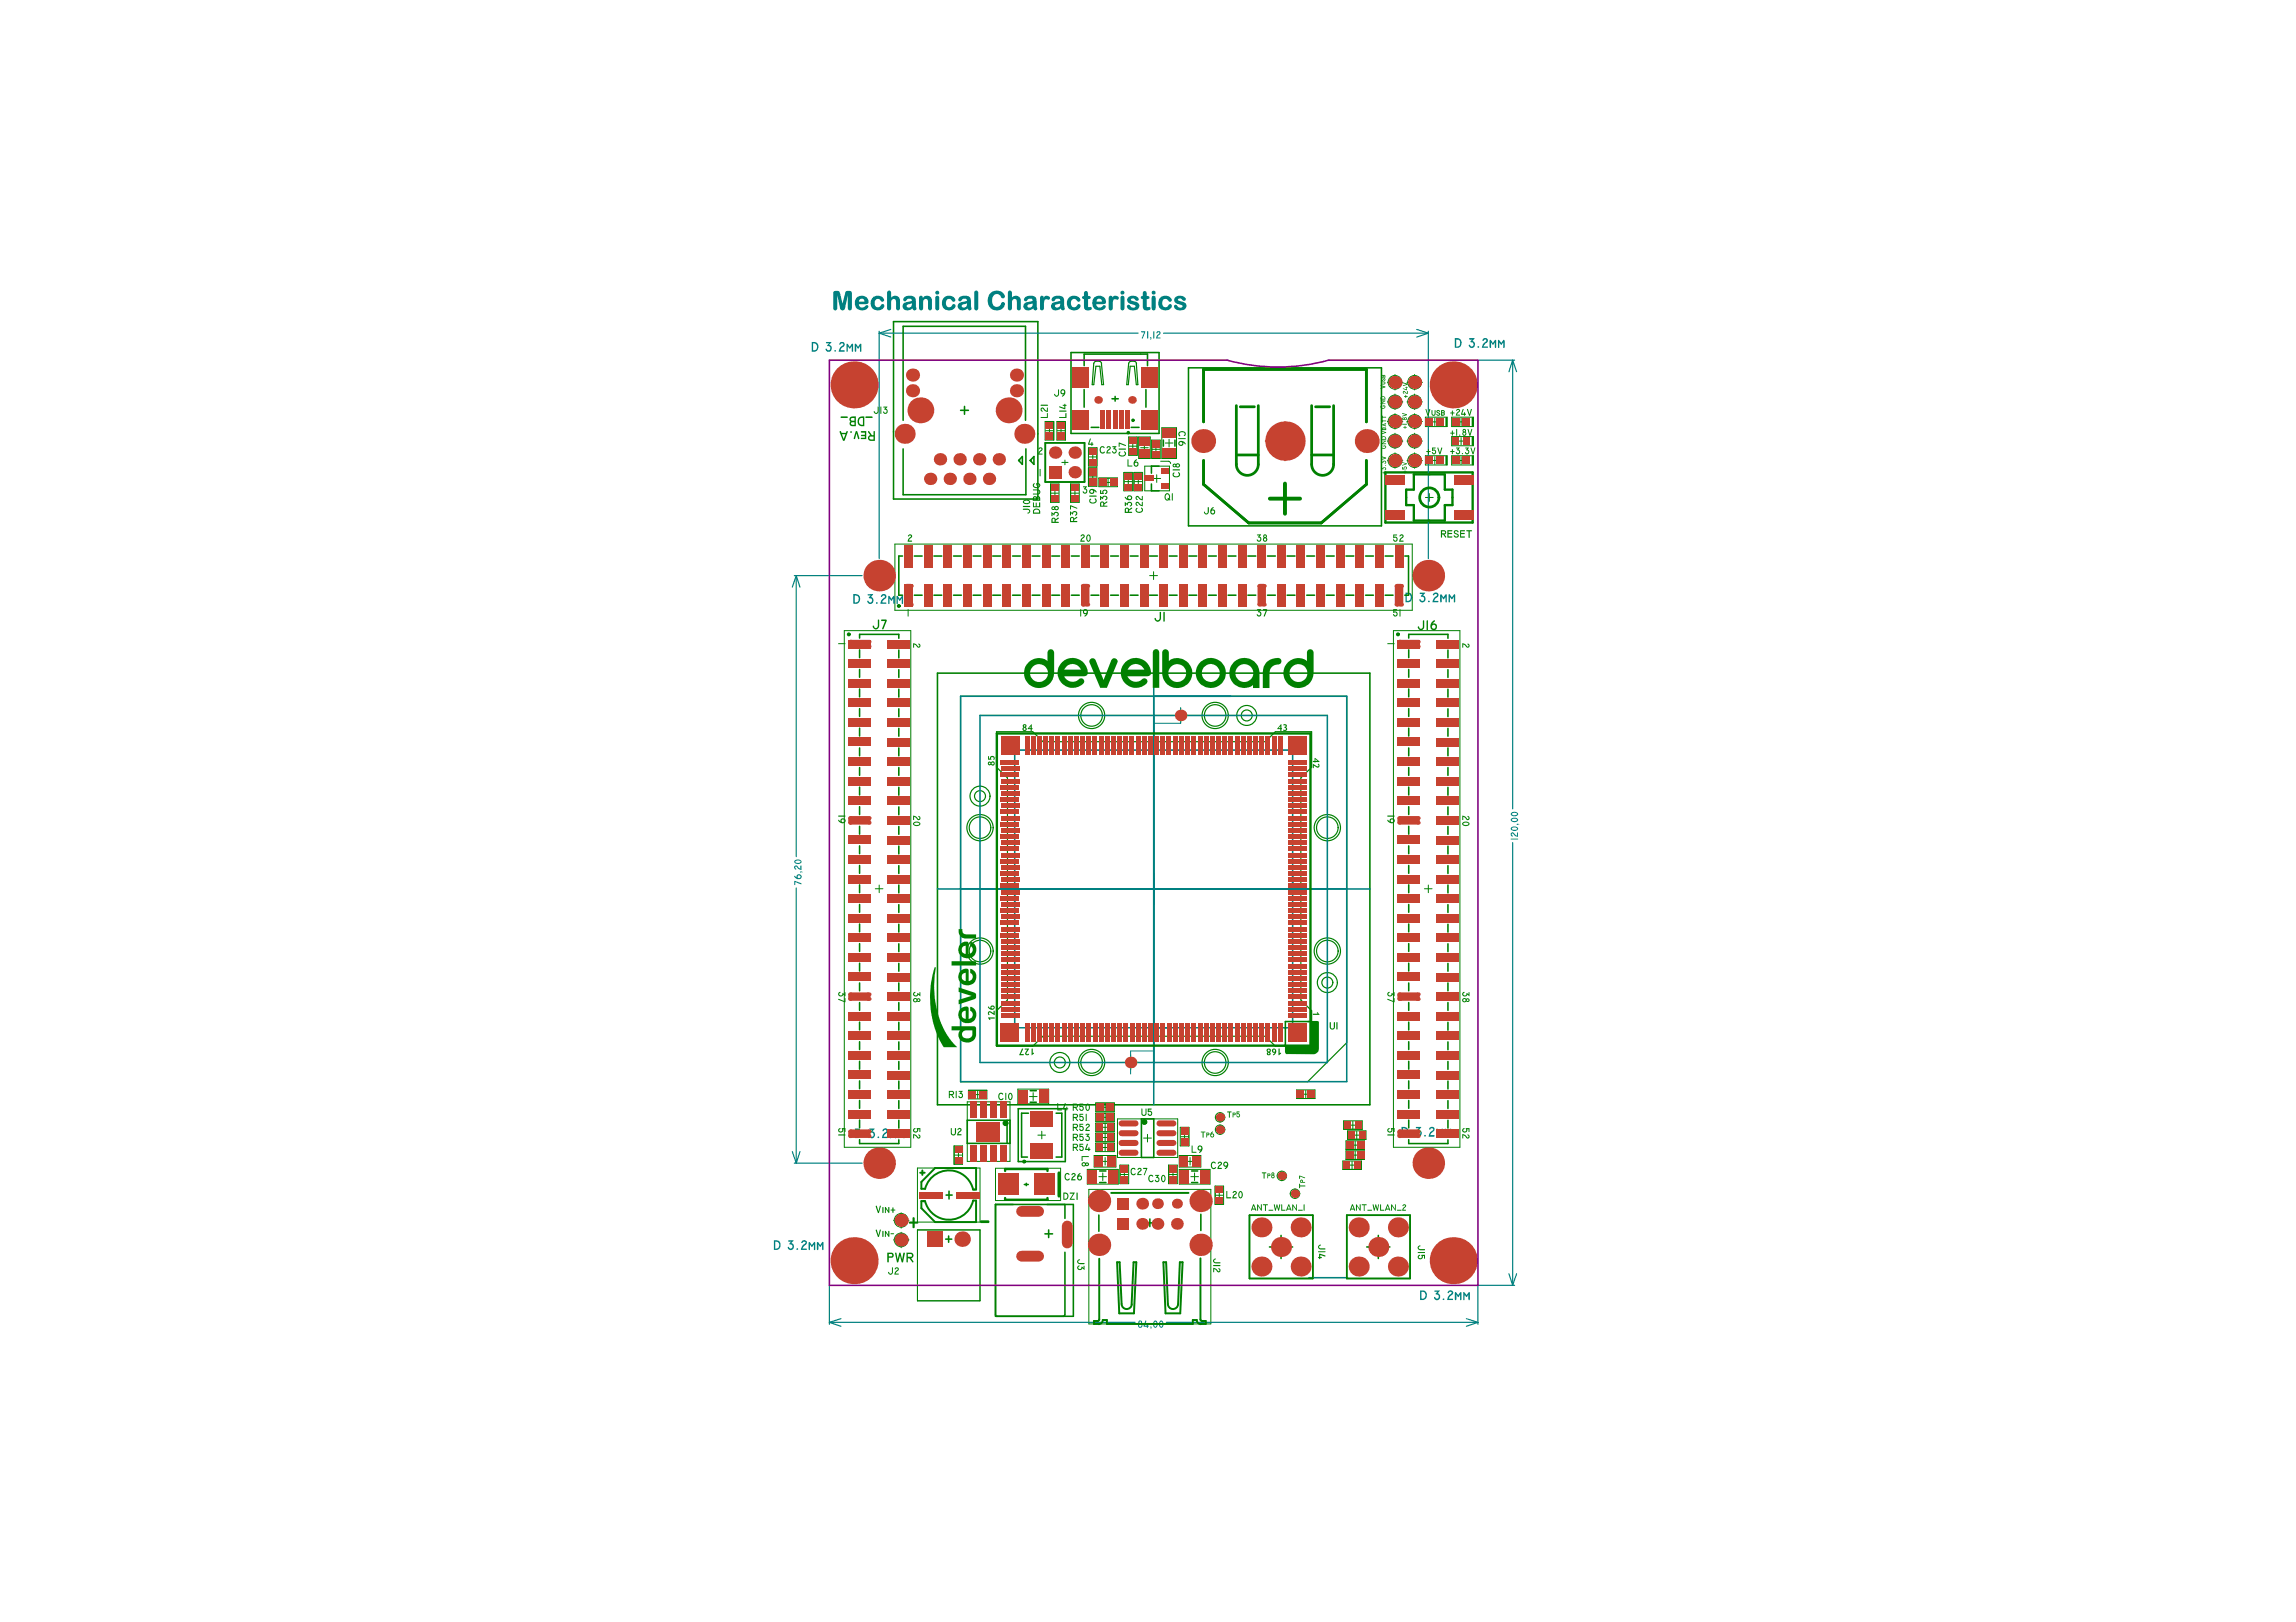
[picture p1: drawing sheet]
<svg xmlns="http://www.w3.org/2000/svg" width="297mm" height="210mm" viewBox="0 0 297 210" stroke-linecap="round" stroke-linejoin="round" font-family="sans-serif">
<g fill="none" stroke="#008000" stroke-width=".2">
<path d="M115.6 41.6h18.7v23h-18.7zM124.3 53.1h1M124.8 52.6v1M135.2 57.3h5.1v5.1h-5.1zM138.6 45.6h11.4v10.5h-11.4zM143.9 51.6h.8M144.3 51.3v.6M153.8 47.6h24.9v20.5h-24.9zM163.7 57.1h5M166.2 54.6v5M121.3 87.1h55.9v55.9h-55.9zM122.4 154.7h.8"/>
<path d="M122.7 160v.8M122.8 154.1v1.1M128.8 155.9h10.1v14.4h-10.1zM131.7 143.5h6.1v6.8h-6.1zM132.5 153.3h.5M132.8 153.1v.3M135.2 159.7h1M135.7 159.2v1M148.4 158.3h.8M148.8 157.7v1M161.6 157.3h8.2v8.2h-8.2zM165.7 159.9v3"/>
<path d="M174.2 157.3h8.2v8.2h-8.2zM178.3 159.9v3M122.3 160.4h.8M164.2 161.4h3M176.8 161.4h3"/>
</g>
<g fill="none" stroke="#008000" stroke-width=".15">
<path d="M124.3 90.1h49.9v44.8l-5 5.1h-44.9zM128.9 94.7h4.7l1.3 1.3h28.8l1.3-1.3h4.7v4.6l-1.4 1.4v28.7l1.4 1.4v4.6h-4.7l-1.3-1.3h-28.8l-1.3 1.3h-4.7v-4.6l1.4-1.4v-28.7l-1.4-1.4zM147.3 115h3.9M149.3 113v4"/>
<circle cx="141.2" cy="92.6" r="1.39"/>
<circle cx="141.2" cy="92.6" r="1.7"/>
<circle cx="157.2" cy="92.6" r="1.39"/>
<circle cx="157.2" cy="92.6" r="1.7"/>
<circle cx="161.3" cy="92.6" r=".71"/>
<circle cx="161.3" cy="92.6" r="1.29"/>
<circle cx="126.8" cy="103" r=".71"/>
<circle cx="126.8" cy="103" r="1.29"/>
<circle cx="126.8" cy="107.1" r="1.39"/>
<circle cx="126.8" cy="107.1" r="1.7"/>
<circle cx="171.7" cy="107.1" r="1.39"/>
<circle cx="171.7" cy="107.1" r="1.7"/>
<circle cx="126.8" cy="123.1" r="1.39"/>
<circle cx="126.8" cy="123.1" r="1.7"/>
<circle cx="137.1" cy="137.5" r=".71"/>
<circle cx="137.1" cy="137.5" r="1.29"/>
<circle cx="141.2" cy="137.5" r="1.39"/>
<circle cx="141.2" cy="137.5" r="1.7"/>
<circle cx="157.2" cy="137.5" r="1.39"/>
<circle cx="157.2" cy="137.5" r="1.7"/>
<circle cx="171.7" cy="127.2" r=".71"/>
<circle cx="171.7" cy="127.2" r="1.29"/>
<circle cx="171.7" cy="123.1" r="1.39"/>
<circle cx="171.7" cy="123.1" r="1.7"/>
</g>
<g fill="none" stroke="#008000" stroke-width=".13">
<path d="M135.2 54.5h1.1v2.5h-1.1zM135.3 55.7h.9M135.8 55.3v.9M136.7 54.5h1.1v2.5h-1.1zM136.8 55.7h.9M137.3 55.3v.9M137.4 59.8h.8M137.8 59.5v.6M140.8 57.9h1.1v2.4h-1.1zM140.9 59.1h.9M141.4 58.7v.9M146 56.5h1.1v2.4h-1.1z"/>
<path d="M146.1 57.7h.9M146.6 57.3v.9M147.3 56.5h1.5v2.8h-1.5zM147.6 57.9h1M148 57.4v1M149 57h1.1v2.3h-1.1zM149.1 58.1h.9M149.5 57.7v.9M150.3 55.4h1.9v3.9h-1.9zM150.8 57.3h1M151.2 56.9v.9M179.5 54.5h2"/>
<path d="M179.5 59.6h2M179.5 57.1h2M179.5 52h2M179.5 49.5h2M180.5 48.5v2M180.5 51v2M180.5 53.5v2M180.5 56.1v2M180.5 58.6v2M182 54.5h2M182 59.6h2M182 57.1h2"/>
<path d="M182 52h2M182 49.5h2M183 48.5v2M183 51v2M183 53.5v2M183 56.1v2M183 58.6v2M184.4 54h2.8v1.2h-2.8zM184.4 59h2.8v1.2h-2.8zM185.1 59.6h1M185.1 54.6h1M185.6 54.1v1"/>
<path d="M185.6 59.1v1M187.8 54h2.8v1.2h-2.8zM187.8 56.5h2.8v1.2h-2.8zM187.8 59h2.8v1.2h-2.8zM188.5 59.6h1M188.5 54.6h1M188.5 57.1h1M189 54.1v1M189 56.6v1M189 59.1v1M115.8 70.4h66.9v8.6h-66.9zM135.9 62.6h1.1v2.4h-1.1z"/>
<path d="M136 63.8h.9M136.5 63.3v1M138.5 62.6h1.1v2.4h-1.1zM138.6 63.8h.9M139.1 63.3v1M140.8 60.5h1.1v2.4h-1.1zM140.9 61.7h.9M141.4 61.3v.9M142.2 61.9h2.4v1.1h-2.4zM142.9 62.4h.9M143.4 61.9v1M145.4 61.1h1.1v2.4h-1.1z"/>
<path d="M145.5 62.3h.9M146 61.8v1M146.7 61.1h1.1v2.4h-1.1zM146.8 62.3h.9M147.3 61.8v1M148.1 60.3h3.2v3.2h-3.2zM148.7 74.5h1M149.2 61.9h1M149.2 74v1M149.6 61.4v1M184.4 64.4h1M184.9 63.9v1"/>
<path d="M109.2 81.6h8.6v66.9h-8.6zM151.8 92.6h2M152.7 91.6v2M180.3 81.6h8.6v66.9h-8.6zM113.2 115h1M113.7 114.5v1M184.3 115h1M184.8 114.5v1M145.3 137.5h2M146.3 136.5v2M115.6 157.9h2M116.6 156.9v2"/>
<path d="M116.6 159.5v2M118.7 151.2h8.1v7h-8.1zM118.7 159.2h8.1v9.1h-8.1zM123.4 148.3h1.1v2.4h-1.1zM123.5 149.5h1M124 149v1M125.1 142.6h5.6v7.7h-5.6zM125.3 141.1h2.4v1.1h-2.4zM126 141.7h1M126.5 141.2v.9M127.4 146.4h1M127.9 145.9v1"/>
<path d="M128.8 151.2h8.4v4.2h-8.4zM131.7 140.9h4v1.9h-4zM133.2 141.9h1M133.7 141.4v1M134.3 146.9h1M134.8 146.4v1M140.7 151.3h4v1.9h-4zM140.9 153.9h15.7v17.4h-15.7zM141.6 149.5h2.8v1.5h-2.8zM141.8 142.7h2.4v1.2h-2.4zM141.8 144.1h2.4v1h-2.4zM141.8 145.4h2.4v1h-2.4z"/>
<path d="M141.8 146.6h2.4v1.1h-2.4zM141.8 147.9h2.4v1.1h-2.4zM142.2 152.3h1M142.5 150.3h1M142.5 148.5h.9M142.5 145.9h.9M142.5 144.6h.9M142.5 143.3h.9M142.5 147.2h.9M142.7 151.8v1M143 142.8v1M143 144.1v1"/>
<path d="M143 145.4v1M143 146.7v1M143 148v1M143 149.8v1M144.6 144.8h7.8v5h-7.8zM144.9 150.8h1.1v2.4h-1.1zM145 152h.9M145.5 151.5v.9M147.9 147.3h1.1M148.5 146.8v1M151.2 150.8h1.1v2.4h-1.1zM151.3 152h.9"/>
<path d="M151.8 151.5v.9M152.6 149.5h2.8v1.5h-2.8zM152.6 151.3h3.9v1.9h-3.9zM152.7 145.9h1.1v2.4h-1.1zM152.8 147.1h.9M153.2 146.6v1M153.5 150.3h.9M154 149.8v1M154.1 152.3h1M154.5 151.8v1M157.2 153.5h1.1v2.4h-1.1zM157.2 144.6h1.3"/>
<path d="M157.2 146.2h1.3M157.3 154.7h.9M157.7 154.2v1M157.8 144v1.2M157.8 145.6v1.2M165.2 152.2h1.3M165.8 151.6v1.2M166.9 154.5h1.3M167.5 153.8v1.3M167.7 141h2.4v1.2h-2.4zM168.5 141.6h.9M168.9 141.1v1"/>
<path d="M173.7 150.2h2.4v1.1h-2.4zM173.8 145h2.4v1.1h-2.4zM174.1 147.6h2.4v1.1h-2.4zM174.1 148.9h2.4v1.1h-2.4zM174.3 146.3h2.4v1.1h-2.4zM174.5 150.8h.9M174.6 145.6h.9M174.8 149.5h1M174.8 148.2h1M174.9 150.3v1M175 145.1v1M175 146.9h1"/>
<path d="M175.3 147.7v1M175.3 149v1M175.5 146.4v1M115.6 160.5h2"/>
<circle cx="180.5" cy="49.5" r=".89"/>
<circle cx="180.5" cy="59.6" r=".89"/>
<circle cx="180.5" cy="54.5" r=".89"/>
<circle cx="180.5" cy="52" r=".89"/>
<circle cx="180.5" cy="57.1" r=".89"/>
<circle cx="183" cy="49.5" r=".89"/>
<circle cx="183" cy="59.6" r=".89"/>
<circle cx="183" cy="54.5" r=".89"/>
<circle cx="183" cy="52" r=".89"/>
<circle cx="183" cy="57.1" r=".89"/>
<circle cx="152.7" cy="92.6" r=".51"/>
<circle cx="146.3" cy="137.5" r=".51"/>
<circle cx="116.6" cy="157.9" r=".89"/>
<circle cx="157.8" cy="146.2" r=".61"/>
<circle cx="157.8" cy="144.6" r=".61"/>
<circle cx="165.8" cy="152.2" r=".61"/>
<circle cx="167.5" cy="154.5" r=".61"/>
<circle cx="116.6" cy="160.5" r=".89"/>
</g>
<path d="M155.7 54.6v-6.8h21.1v6.8M155.7 59.6v3.1l5.8 5h9.4l5.9-5v-3.1" fill="none" stroke="#008000" stroke-width=".36"/>
<path d="M179.2 61.1h11.3v6.5h-11.3z" fill="none" stroke="#008000" stroke-width=".3"/>
<g fill="none" stroke="#008080" stroke-width=".15">
<path d="M113.7 43.1l1.5 .5M113.7 42.9v29.4M113.7 43.1h33.5M115.2 42.6l-1.5 .5M150.5 43.1h34.3M183.3 42.6l1.5 .5M184.8 42.9v29.4M184.8 43.1l-1.5 .5M191.3 46.6h4.7M195.7 46.6l.5 1.5M195.7 46.6l-.5 1.5M195.7 46.6v58.1"/>
<path d="M102.8 74.5h8.7M103 74.5l-.5 1.5M103 74.5v36.4M103 74.5l.5 1.5M103 114.9v35.6M195.7 109v57.3M102.5 149l.5 1.5M102.8 150.5h8.7M103.5 149l-.5 1.5M107.3 166.4v5M107.3 171.1l1.5 .5M107.3 171.1h39.6"/>
<path d="M108.8 170.6l-1.5 .5M150.9 171.1h40.3M189.7 170.6l1.5 .5M191.2 166.4v5M191.2 171.1l-1.5 .5M191.3 166.3h4.7M195.2 164.8l.5 1.5M196.2 164.8l-.5 1.5"/>
</g>
<path d="M124.3 90.1h49.9v49.9h-49.9zM126.8 92.6h44.9v44.9h-44.9zM131.3 97.1h35.9v35.9h-35.9zM149.3 87.1v55.9M121.3 115h55.9M169.3 165.3h5" fill="none" stroke="#008080" stroke-width=".2"/>
<path d="M152.7 91.6v2h-3.4M149.3 136h-3v3" fill="none" stroke="#008080" stroke-width=".13"/>
<g fill="#008080">
<path d="M183.7 76.7h.7l-.3 .4 .2 .1 .1 .2-.1 .5-.4 .1-.2-.2a.14 .14 0 0 1-.1-.1 .14 .14 0 0 1 .2-.1 .26 .26 0 0 0 .3 .1 .26 .26 0 0 0 .1-.4 .26 .26 0 0 0-.3-.1l-.1-.1 .3-.2h-.4z"/>
<path d="M185.4 76.9l.3-.2h.3l.1 .1v.4l-.6 .5 .6 .1v.1h-.8l.1-.4 .2-.2a.22 .22 0 0 0 .3-.2 .22 .22 0 0 0-.1-.2h-.2a.12 .12 0 0 1-.1 .2 .12 .12 0 0 1-.1-.2z"/>
<path d="M186.3 76.9h.2l.2 .4 .3-.4h.2l-.1 1.1-.1-.1v-.7l-.2 .4-.3-.4v.7h-.2z"/>
<path d="M187.4 76.9h.2l.2 .4 .3-.4h.1v1h-.1v-.7l-.3 .4-.2-.4v.7h-.2z"/>
<path d="M102.8 114l.9 .3v.1l-.8-.2v.3h-.1z"/>
<path d="M103.5 112.8h.1a.13 .13 0 0 1 .1-.1 .13 .13 0 0 1 .1 .2h-.3z"/>
<path d="M102.8 112.1a.44 .44 0 0 1 .6 .3h.1v-.3l.1-.1 .1 .6-.5-.2a.16 .16 0 0 0-.1-.2 .16 .16 0 0 0-.2 .1v.1a.11 .11 0 0 1 .1 .1 .11 .11 0 0 1-.1 .1 .11 .11 0 0 1-.1-.2l-.1-.1z"/>
<path d="M195.4 108.6l1-.1v.1l-.9 .1z"/>
<path d="M195.5 107.8l.2-.1 .6 .4v-.4h.1v.6l-.5-.2a.18 .18 0 0 0-.1-.2 .18 .18 0 0 0-.2 .1l.1 .1v.2l-.3-.2z"/>
<path d="M196.3 106.6l.3 .1h-.2a.1 .1 0 0 1-.1 .1 .1 .1 0 0 1 0-.2z"/>
<path d="M106.9 44.3h.7l-.3 .3 .3 .2v.4l-.3 .3h-.2l-.3-.2a.11 .11 0 0 1 0-.2 .11 .11 0 0 1 .2 0 .11 .11 0 0 1 0 .2h.2a.29 .29 0 0 0 .2-.3 .29 .29 0 0 0-.4-.2v-.1l.2-.3h-.3z"/>
<path d="M108.6 44.4l.2-.1h.3l.2 .1-.1 .4-.4 .3-.1 .2h.5l.1 .2h-.8l.2-.5 .3-.3a.18 .18 0 0 0 .1-.2 .18 .18 0 0 0-.2-.1 .18 .18 0 0 0-.2 .2h-.1z"/>
<path d="M109.5 44.5h.2l.2 .4 .3-.4h.1v1h-.1v-.7l-.2 .3h-.1l-.2-.3v.7h-.2z"/>
<path d="M110.6 44.5h.1l.3 .4 .3-.4h.1v1h-.1v-.7l-.2 .3h-.1l-.2-.3v.6l-.2 .1z"/>
<path d="M112.5 146l.7 .1-.3 .3 .2 .2 .1 .2v.3l-.2 .2h-.3l-.2-.1a.15 .15 0 0 1-.1-.1 .15 .15 0 0 1 .1-.2l.3 .2a.27 .27 0 0 0 .2-.3 .27 .27 0 0 0-.3-.2l-.1-.2 .2-.2h-.3z"/>
<path d="M114.2 146.2l.3-.2 .3 .2v.3l-.3 .3-.2 .3h.5v.2h-.7l.1-.4 .2-.3a.21 .21 0 0 0 .3-.1 .21 .21 0 0 0-.1-.3h-.2a.12 .12 0 0 1-.1 .2 .12 .12 0 0 1-.1-.2z"/>
<path d="M115.1 146.3h.2l.2 .4 .3-.4h.2l-.1 1h-.1v-.7l-.2 .3-.3-.3v.6l-.2 .1z"/>
<path d="M116.2 146.3h.1l.3 .4 .2-.4h.2v1l-.2-.1v-.6l-.2 .3-.2-.3v.7h-.2z"/>
<path d="M148.2 170.9l.1 .1-.2 .6h.3l.1-.3v.3h.1l-.1 .2h-.1v-.1h-.5v-.1z"/>
<path d="M148.8 171.7a.17 .17 0 0 1 .2 .1 .17 .17 0 0 1-.1 .2z"/>
<path d="M147.6 42.9h.6l-.4 .9-.1-.1 .3-.7h-.3z"/>
<path d="M148.4 42.9h.2l-.1 .9h-.1z"/>
<path d="M148.8 43.6a.16 .16 0 0 1 .2 .2 .16 .16 0 0 1-.1 .2h-.1z"/>
<path d="M149.2 42.9h.1v.9l-.1-.1z"/>
<path d="M149.6 43l.2-.1h.3v.3l-.4 .4 .4 .1v.1h-.6l.3-.5a.16 .16 0 0 0 .2-.1 .16 .16 0 0 0-.1-.2l-.2 .1h-.1z"/>
<path d="M185.6 167h.7l-.3 .4 .3 .2v.2v.3l-.2 .1-.3 .1-.2-.2a.12 .12 0 0 1-.1-.2 .12 .12 0 0 1 .2-.1 .12 .12 0 0 1 .1 .2 .26 .26 0 0 0 .3-.2 .26 .26 0 0 0-.3-.3l-.1-.1 .3-.2h-.4z"/>
<path d="M187.3 167.2l.3-.2 .4 .1v.3l-.5 .6 .4 .1 .1 .1h-.8l.1-.4 .3-.3a.19 .19 0 0 0 .2-.2 .19 .19 0 0 0-.2-.2 .19 .19 0 0 0-.2 .2h-.1z"/>
<path d="M188.2 167.2h.2l.2 .4 .3-.4h.2l-.1 1.1-.1-.1v-.7l-.2 .4-.3-.4v.7h-.2z"/>
<path d="M189.3 167.2h.2l.2 .4 .3-.4h.1v1h-.1v-.7l-.3 .4-.2-.4v.7h-.2z"/>
<path d="M183.2 145.9l.6-.1 .1 .1-.3 .3 .2 .1 .1 .2v.2l-.1 .3-.4 .1-.2-.1a.14 .14 0 0 1-.1-.2 .14 .14 0 0 1 .2-.1v.1a.27 .27 0 0 0 .5-.2 .27 .27 0 0 0-.4-.2l-.1-.1 .2-.3h-.3z"/>
<path d="M185 145.9l.2-.1 .3 .1 .1 .4-.5 .4-.1 .2h.5l.1 .1-.1 .1h-.7l.2-.6 .3-.2a.19 .19 0 0 0 0-.3 .19 .19 0 0 0-.3 .2 .13 .13 0 0 1-.1-.1 .13 .13 0 0 1 .1-.2z"/>
<path d="M185.9 146.1h.1l.3 .4 .2-.4h.2l-.1 1-.1-.1v-.6l-.2 .3-.3-.3v.7h-.2z"/>
<path d="M186.9 146.1h.1l.3 .4 .3-.4h.1v1h-.1v-.7l-.2 .3h-.1l-.2-.3v.7h-.2z"/>
<path d="M112.2 76.9h.7v.1l-.2 .3 .2 .1 .1 .2-.2 .5-.3 .1-.2-.2a.13 .13 0 0 1-.1-.1 .13 .13 0 0 1 .2-.1 .25 .25 0 0 0 .3 .1 .25 .25 0 0 0 .1-.3 .25 .25 0 0 0-.3-.2l-.1-.1 .2-.2h-.3z"/>
<path d="M114 77.1l.3-.2 .3 .1v.4l-.5 .5 .5 .1v.1h-.7l.1-.4 .2-.2a.23 .23 0 0 0 .2-.2 .23 .23 0 0 0 0-.2h-.2a.12 .12 0 0 1-.1 .2 .12 .12 0 0 1-.1-.2z"/>
<path d="M114.9 77.2l.2-.1 .2 .4 .3-.4 .1 .1v1l-.1-.1v-.7l-.3 .4-.2-.4v.7h-.2z"/>
<path d="M116 77.2l.1-.1 .3 .4 .3-.4h.1v1h-.1v-.7l-.3 .4-.2-.4v.7h-.2z"/>
<path d="M190.1 43.8l.6-.1v.2l-.2 .2 .2 .2 .1 .2v.3l-.2 .2h-.2l-.3-.1a.14 .14 0 0 1-.1-.1 .14 .14 0 0 1 .2-.1 .25 .25 0 0 0 .3 .1 .25 .25 0 0 0 .1-.4 .25 .25 0 0 0-.3-.1l-.1-.1 .2-.2h-.3z"/>
<path d="M191.8 44l.3-.3 .3 .2v.4l-.5 .5h.5v.2h-.7l.1-.3 .2-.3a.25 .25 0 0 0 .2-.2 .25 .25 0 0 0 0-.2h-.2a.16 .16 0 0 1-.1 .1 .16 .16 0 0 1-.1 0z"/>
<path d="M192.7 44h.2l.2 .4 .3-.4h.2l-.1 1h-.1v-.7l-.2 .3h-.1l-.2-.3v.7h-.2z"/>
<path d="M193.8 44h.1l.3 .4 .3-.4h.1v1h-.1v-.7l-.2 .3h-.1l-.2-.3v.7h-.2z"/>
<path d="M102 160.5h.7l-.3 .4 .2 .1 .1 .2v.3l-.2 .2-.3 .1-.2-.2a.13 .13 0 0 1-.1-.1 .13 .13 0 0 1 .2-.1 .26 .26 0 0 0 .3 .1 .26 .26 0 0 0 .1-.3 .26 .26 0 0 0-.3-.2l-.1-.1 .3-.2h-.4z"/>
<path d="M103.7 160.6l.4-.1 .3 .1v.4l-.4 .3-.2 .3h.5v.1h-.7l.1-.4 .3-.2a.2 .2 0 0 0 .2-.2 .2 .2 0 0 0-.1-.2h-.2a.12 .12 0 0 1-.1 .2 .12 .12 0 0 1-.2-.1 .12 .12 0 0 1 .1-.2z"/>
<path d="M104.6 160.7h.2l.2 .4 .3-.4 .2 .1-.1 1-.1-.1v-.7l-.2 .4-.3-.4v.7h-.2z"/>
<path d="M105.7 160.7l.2 .1 .2 .3 .3-.4 .1 .1v1l-.1-.1v-.7l-.3 .4-.2-.4v.7h-.2z"/>
<path d="M107.8 37.8l.2-.1 .3-.1a.34 .34 0 0 1 .4 .4l.3 1.3 .3-1.4a.31 .31 0 0 1 .4-.3l.3 .1 .2 .2v2a.27 .27 0 0 1-.2 .3 .27 .27 0 0 1-.3-.3v-1.7l-.3 1.6a.36 .36 0 0 1-.5 .4 .36 .36 0 0 1-.3-.5l-.3-1.5v1.7a.26 .26 0 0 1-.2 .3 .26 .26 0 0 1-.3-.3z"/>
<path d="M113 38.4l.4-.1h.3l.5 .2a.28 .28 0 0 1 .1 .5 .28 .28 0 0 1-.5-.2 .51 .51 0 0 0-.6 .1 .51 .51 0 0 0 0 .6l.3 .3 .4-.2a.29 .29 0 0 1 .2-.3 .29 .29 0 0 1 .3 .3 .29 .29 0 0 1-.1 .3l-.4 .2h-.5a.98 .98 0 0 1-.7-.7 .98 .98 0 0 1 .3-1z"/>
<path d="M114.8 37.7a.28 .28 0 0 1 .3-.1 .28 .28 0 0 1 .2 .3v.7l.1-.2 .4-.1a.61 .61 0 0 1 .6 .7v.9a.26 .26 0 0 1-.2 .3 .26 .26 0 0 1-.3-.3v-.8a.34 .34 0 0 0-.3-.4 .34 .34 0 0 0-.3 .5v.7a.27 .27 0 0 1-.3 .3 .27 .27 0 0 1-.2-.3v-2z"/>
<path d="M119 38.3a.28 .28 0 0 1 .3 0 .28 .28 0 0 1 .1 .3 .64 .64 0 0 1 .8-.3 .64 .64 0 0 1 .4 .7v.9a.26 .26 0 0 1-.3 .3 .26 .26 0 0 1-.2-.3v-.8a.34 .34 0 0 0-.4-.4 .34 .34 0 0 0-.3 .5v.7a.27 .27 0 0 1-.2 .3 .27 .27 0 0 1-.3-.3v-1.4z"/>
<path d="M122 38.6l.6-.3h.6l.3 .3a.26 .26 0 0 1 0 .4 .26 .26 0 0 1-.4-.2 .47 .47 0 0 0-.6 .1 .47 .47 0 0 0-.1 .6l.3 .3 .4-.2a.28 .28 0 0 1 .5-.2 .28 .28 0 0 1-.1 .5l-.5 .2h-.5a.97 .97 0 0 1-.5-1.5z"/>
<path d="M126.1 37.7a.27 .27 0 0 1 .3-.1 .27 .27 0 0 1 .2 .3v2a.26 .26 0 0 1-.3 .3 .26 .26 0 0 1-.3-.3z"/>
<path d="M128.1 38l.4-.3 .6-.1a.78 .78 0 0 1 .8 1 .41 .41 0 0 1-.6-.4 .63 .63 0 0 0-.7 0 .63 .63 0 0 0-.2 .7v.1a.62 .62 0 0 0 .5 .7 .62 .62 0 0 0 .7-.5 .28 .28 0 0 1 .4 0 .28 .28 0 0 1-.1 .4l-.1 .3-.6 .2h-.6l-.4-.2-.3-.4-.1-.5 .1-.7z"/>
<path d="M130.5 37.7a.28 .28 0 0 1 .3-.1 .28 .28 0 0 1 .1 .3v.7l.1-.2 .4-.1a.61 .61 0 0 1 .7 .7v.9a.26 .26 0 0 1-.3 .3 .26 .26 0 0 1-.2-.3v-.8a.34 .34 0 0 0-.4-.4 .34 .34 0 0 0-.3 .5v.7a.27 .27 0 0 1-.2 .3 .27 .27 0 0 1-.3-.3v-2z"/>
<path d="M134.6 38.4a.24 .24 0 0 1 .3-.1 .24 .24 0 0 1 .1 .3 .4 .4 0 0 1 .5-.3 .4 .4 0 0 1 .3 .4l-.1 .1h-.2a.3 .3 0 0 0-.4 0 .3 .3 0 0 0 0 .4v.7a.26 .26 0 0 1-.3 .3 .26 .26 0 0 1-.3-.3z"/>
<path d="M138.3 38.6l.5-.3h.4l.4 .2a.27 .27 0 0 1 .2 .4 .27 .27 0 0 1-.4 .1l-.1-.1a.45 .45 0 0 0-.6-.1 .45 .45 0 0 0-.1 .6l.2 .3 .2 .1 .3-.2a.27 .27 0 0 1 .2-.2 .27 .27 0 0 1 .3 .2l-.1 .2-.2 .2-.7 .1a.95 .95 0 0 1-.7-.6 .95 .95 0 0 1 .2-.9z"/>
<path d="M140.3 37.8l.2-.1a.29 .29 0 0 1 .3 .3v.3h.1a.22 .22 0 0 1 .2 .3 .22 .22 0 0 1-.3 .1v.8a.22 .22 0 0 0 .1 .3 .22 .22 0 0 0 .2-.1 .2 .2 0 0 1 .1 .3 .2 .2 0 0 1-.2 .1 .5 .5 0 0 1-.7-.3l-.1-1.1a.21 .21 0 0 1-.2-.2 .21 .21 0 0 1 .2-.2z"/>
<path d="M143.5 38.3a.25 .25 0 0 1 .3 0 .25 .25 0 0 1 .1 .3v-.1a.41 .41 0 0 1 .5-.2 .41 .41 0 0 1 .3 .4l-.1 .1h-.2a.4 .4 0 0 0-.4 .1 .4 .4 0 0 0 0 .4v.6a.27 .27 0 0 1-.3 .3 .27 .27 0 0 1-.3-.3v-1.3z"/>
<path d="M145.9 38.5l.5-.2h.5l.3 .2a.26 .26 0 0 1 0 .4 .26 .26 0 0 1-.4-.2l-.2-.1a.18 .18 0 0 0-.3 .1 .18 .18 0 0 0 .2 .2l.5 .2a.57 .57 0 0 1 .4 .7 .57 .57 0 0 1-.7 .4h-.2a.52 .52 0 0 1-.6-.7 .37 .37 0 0 1 .5 .3h.3a.2 .2 0 0 0 .2-.2 .2 .2 0 0 0-.2-.2l-.6-.1a.47 .47 0 0 1-.2-.8z"/>
<path d="M147.9 37.7h.2a.29 .29 0 0 1 .3 .3v.3h.1a.22 .22 0 0 1 .2 .3 .22 .22 0 0 1-.3 .1v.8a.21 .21 0 0 0 0 .3 .21 .21 0 0 0 .3-.1 .23 .23 0 0 1 .1 .3 .23 .23 0 0 1-.3 .1 .5 .5 0 0 1-.5 0 .5 .5 0 0 1-.2-.6v-.8a.21 .21 0 0 1-.2-.2 .21 .21 0 0 1 .2-.2z"/>
<path d="M150 38.6l.3-.2 .3-.1h.5l.3 .2a.28 .28 0 0 1 .2 .3 .28 .28 0 0 1-.3 .3 .28 .28 0 0 1-.3-.3 .51 .51 0 0 0-.6 .1 .51 .51 0 0 0 .1 .7l.2 .2 .4-.2a.3 .3 0 0 1 .4-.2l.1 .3-.2 .3-.4 .1h-.5a.97 .97 0 0 1-.5-1.5z"/>
<path d="M152 38.6l.5-.3h.5l.2 .1a.26 .26 0 0 1 .1 .5 .26 .26 0 0 1-.4-.2l-.2-.1a.18 .18 0 0 0-.3 .1 .18 .18 0 0 0 .2 .2l.5 .2a.57 .57 0 0 1 .3 .7 .57 .57 0 0 1-.6 .4l-.3-.1a.51 .51 0 0 1-.6-.6 .34 .34 0 0 1 .5 .2l.3 .1a.21 .21 0 0 0 .3-.2 .21 .21 0 0 0-.3-.2l-.3-.1a.52 .52 0 0 1-.4-.7z"/>
<path d="M181.8 76.7h.6l.3 .3v.5l-.2 .4h-.7zM182 76.9v.9h.2l.3-.3v-.3l-.1-.3z"/>
<path d="M102.7 113.4l.2-.1 .2 .3-.1-.2 .1-.2 .3-.1 .2 .1 .1 .3-.1 .2-.5 .1-.2-.2zM103.2 113.5a.2 .2 0 0 0 .4 0 .2 .2 0 0 0-.4 0z"/>
<path d="M102.8 111.4l.4-.2 .4 .1a.34 .34 0 0 1 0 .4 .34 .34 0 0 1-.4 .1l-.4-.1zM102.9 111.4a.34 .34 0 0 0 .6 .2l.1-.1-.2-.1z"/>
<path d="M195.5 107.1l.2-.1h.4l.3 .2v.2l-.3 .1h-.3l-.2-.1a.2 .2 0 0 1-.1-.3zM195.6 107.2l.1 .2h.4a.15 .15 0 0 0 .1-.1 .15 .15 0 0 0 0-.2h-.4z"/>
<path d="M195.5 106l.3-.2h.3l.3 .2v.2l-.2 .2h-.4l-.3-.1-.1-.2zM195.6 106l.1 .2h.4a.16 .16 0 0 0 .2-.1 .16 .16 0 0 0-.2-.1z"/>
<path d="M195.5 105.2l.3-.1 .5 .1a.32 .32 0 0 1 0 .4 .32 .32 0 0 1-.4 0l-.4-.1zM195.6 105.3l.1 .2h.4a.15 .15 0 0 0 .2-.2 .16 .16 0 0 0-.3-.1h-.3z"/>
<path d="M105 44.3h.5l.4 .3-.1 .6-.3 .3h-.5zM105.2 44.4v.9h.2l.2-.1 .1-.4-.2-.3z"/>
<path d="M110.6 146h.5l.2 .2 .2 .2v.4a.51 .51 0 0 1-.6 .5h-.3zM110.8 146.2v.9h.3l.2-.3v-.3l-.2-.2z"/>
<path d="M147.3 170.9h.3l.2 .3a.16 .16 0 0 0-.1 .1 .16 .16 0 0 0 .1 .2l-.1 .3h-.3l-.1-.1zM147.4 171.1a.12 .12 0 0 0 .2 0 .12 .12 0 0 0-.2 0zM147.4 171.5a.15 .15 0 0 0 .3 0 .15 .15 0 0 0-.3 0z"/>
<path d="M149.3 171a.35 .35 0 0 1 .4 0 .35 .35 0 0 1 0 .5v.2a.3 .3 0 0 1-.4 .1 .3 .3 0 0 1-.1-.4zM149.4 171.1l-.1 .3a.17 .17 0 0 0 0 .2 .17 .17 0 0 0 .3 0v-.3a.2 .2 0 0 0 0-.2 .2 .2 0 0 0-.2 0z"/>
<path d="M150 171l.3-.1 .2 .1v.3v.4a.3 .3 0 0 1-.4 .1 .3 .3 0 0 1-.2-.4zM150.1 171.1v.3a.18 .18 0 0 0 .2 .3 .18 .18 0 0 0 .1-.3v-.1a.17 .17 0 0 0 0-.2 .17 .17 0 0 0-.2 0z"/>
<path d="M183.7 167h.6l.2 .3 .1 .5-.3 .4h-.6zM183.9 167.2v.9l.3-.1 .2-.2v-.3l-.1-.3z"/>
<path d="M181.3 145.8h.5l.3 .3 .1 .6-.2 .2-.2 .2h-.5zM181.5 146v.9h.2l.3-.2v-.4l-.1-.2z"/>
<path d="M110.4 76.9h.6l.2 .3 .1 .5-.4 .4h-.5zM110.6 77.1v.9l.3-.1 .2-.2v-.4l-.2-.2z"/>
<path d="M188.2 43.7l.5 .1 .3 .2 .1 .4-.3 .5-.6 .1zM188.4 44v.8h.3l.2-.2v-.4l-.2-.2z"/>
<path d="M100.1 160.5h.6l.3 .4v.5l-.4 .3h-.5zM100.3 160.7v.9h.2l.3-.3v-.3l-.1-.2z"/>
<path d="M110.8 38.6l.3-.3h.5a.69 .69 0 0 1 .6 .3 .69 .69 0 0 1 0 .7l-1.1 .1 .1 .2 .2 .2 .4-.1 .3-.2a.26 .26 0 0 1 .3 .2 .26 .26 0 0 1-.3 .3l-.3 .1h-.4a.97 .97 0 0 1-.6-1.5zM111.2 38.8l-.1 .2h.8a.37 .37 0 0 0-.3-.3 .37 .37 0 0 0-.4 .1z"/>
<path d="M116.9 38.6l.3-.3h.5a.76 .76 0 0 1 .8 1v.5a.27 .27 0 0 1-.1 .4 .27 .27 0 0 1-.4-.3l-.1 .1a.63 .63 0 0 1-.9 .1 .63 .63 0 0 1-.1-.8l.4-.2 .4-.1a.19 .19 0 0 0 .3-.2 .19 .19 0 0 0-.3-.1 .52 .52 0 0 0-.6 .3 .24 .24 0 0 1-.2-.1 .24 .24 0 0 1 0-.3zM117.3 39.5a.32 .32 0 0 0 .4 .3 .32 .32 0 0 0 .3-.4v-.1z"/>
<path d="M121.1 38.4a.25 .25 0 0 1 .3-.1 .25 .25 0 0 1 .1 .3v1.3a.26 .26 0 0 1-.2 .3 .26 .26 0 0 1-.3-.3zM121 37.9a.26 .26 0 0 1 .5 0 .26 .26 0 0 1-.5 0z"/>
<path d="M124.1 38.5l.3-.2h.5a.76 .76 0 0 1 .7 1v.5a.27 .27 0 0 1-.1 .4 .27 .27 0 0 1-.4-.3l-.1 .1a.63 .63 0 0 1-.8 .1 .63 .63 0 0 1-.2-.8l.4-.2 .5-.1a.19 .19 0 0 0 .2-.2 .19 .19 0 0 0-.3-.1 .52 .52 0 0 0-.5 .3 .25 .25 0 0 1-.3-.2 .25 .25 0 0 1 .1-.3zM124.5 39.5a.32 .32 0 0 0 .3 .3 .32 .32 0 0 0 .3-.4v-.1z"/>
<path d="M132.6 38.5l.2-.2h.6a.76 .76 0 0 1 .7 1v.5a.27 .27 0 0 1-.1 .4 .27 .27 0 0 1-.4-.3l-.1 .1a.63 .63 0 0 1-.8 .1 .63 .63 0 0 1-.2-.8l.4-.2 .5-.1a.19 .19 0 0 0 .2-.2 .19 .19 0 0 0-.3-.1 .52 .52 0 0 0-.5 .3 .25 .25 0 0 1-.3-.2 .25 .25 0 0 1 .1-.3zM133 39.5a.32 .32 0 0 0 .3 .3 .32 .32 0 0 0 .3-.4v-.1z"/>
<path d="M136.1 38.5l.3-.2h.5a.73 .73 0 0 1 .7 .3l.1 1.2a.26 .26 0 0 1-.2 .4 .26 .26 0 0 1-.3-.3l-.5 .2a.57 .57 0 0 1-.7-.5 .57 .57 0 0 1 .7-.5l.2-.1a.21 .21 0 0 0 .2-.3 .21 .21 0 0 0-.3 0l-.3 .1a.24 .24 0 0 1-.4 .1 .24 .24 0 0 1 0-.3zM136.5 39.5a.34 .34 0 0 0 .4 .3 .34 .34 0 0 0 .3-.4v-.1z"/>
<path d="M141.5 38.6l.3-.3h.5a.68 .68 0 0 1 .6 .3 .68 .68 0 0 1 0 .7l-1.1 .1 .1 .1a.51 .51 0 0 0 .4 .3 .51 .51 0 0 0 .5-.3 .26 .26 0 0 1 .3 .2 .26 .26 0 0 1-.3 .3l-.6 .2a.97 .97 0 0 1-.9-.6 .97 .97 0 0 1 .2-1zM142 38.7l-.2 .3h.8a.4 .4 0 0 0-.5-.3z"/>
<path d="M145 38.4a.27 .27 0 0 1 .3-.1 .27 .27 0 0 1 .2 .3v1.3a.27 .27 0 0 1-.3 .3 .27 .27 0 0 1-.2-.3zM144.9 37.9a.3 .3 0 0 1 .6 0 .3 .3 0 0 1-.6 0z"/>
<path d="M149 38.4a.27 .27 0 0 1 .3-.1 .27 .27 0 0 1 .2 .3v1.3a.27 .27 0 0 1-.2 .3 .27 .27 0 0 1-.3-.3zM149 37.9a.26 .26 0 0 1 .5 0 .26 .26 0 0 1-.5 0z"/>
<circle cx="184.9" cy="77.8" r=".11"/>
<circle cx="108.1" cy="45.4" r=".11"/>
<circle cx="113.6" cy="147.2" r=".11"/>
<circle cx="186.8" cy="168.1" r=".11"/>
<circle cx="184.4" cy="147" r=".11"/>
<circle cx="113.4" cy="78" r=".11"/>
<circle cx="191.3" cy="44.9" r=".11"/>
<circle cx="103.2" cy="161.7" r=".11"/>
</g>
<g fill="none" stroke="#008080" stroke-width=".13">
<circle cx="148.9" cy="133" r=".2"/>
<circle cx="149.6" cy="133" r=".2"/>
</g>
<g fill="none" stroke="#008080" stroke-width=".15">
<circle cx="152.7" cy="92.6" r=".51"/>
<circle cx="146.3" cy="137.5" r=".51"/>
</g>
<g fill="#c64230">
<circle cx="113.7" cy="74.5" r="2.04"/>
<circle cx="120.3" cy="62" r=".8"/>
<circle cx="122.9" cy="62" r=".8"/>
<circle cx="121.6" cy="59.4" r=".8"/>
<circle cx="118.1" cy="48.5" r=".85"/>
<circle cx="118.1" cy="50.6" r=".85"/>
<circle cx="128" cy="62" r=".8"/>
<circle cx="129.2" cy="59.4" r=".8"/>
<circle cx="126.7" cy="59.4" r=".8"/>
<circle cx="131.5" cy="50.6" r=".85"/>
<circle cx="131.5" cy="48.5" r=".85"/>
<circle cx="136.5" cy="58.6" r=".8"/>
<circle cx="139" cy="58.6" r=".8"/>
<circle cx="147.8" cy="155.8" r=".76"/>
<circle cx="146.3" cy="137.5" r=".75"/>
<circle cx="146.4" cy="51.8" r=".49"/>
<circle cx="142.1" cy="51.8" r=".49"/>
<circle cx="155.3" cy="161.1" r="1.45"/>
<circle cx="152.3" cy="155.8" r=".65"/>
<circle cx="155.3" cy="155.4" r="1.45"/>
<circle cx="163.2" cy="163.9" r="1.29"/>
<circle cx="168.3" cy="163.9" r="1.29"/>
<circle cx="178.3" cy="161.4" r="1.29"/>
<circle cx="175.8" cy="163.9" r="1.29"/>
<circle cx="176.8" cy="57.1" r="1.55"/>
<circle cx="184.8" cy="74.5" r="2.04"/>
<circle cx="183" cy="59.6" r=".85"/>
<circle cx="183" cy="54.5" r=".85"/>
<circle cx="183" cy="57.1" r=".85"/>
<circle cx="183" cy="49.5" r=".85"/>
<circle cx="113.7" cy="150.5" r="2.04"/>
<circle cx="119.1" cy="53.1" r="1.67"/>
<circle cx="130.5" cy="53.1" r="1.67"/>
</g>
<g fill="#c64230">
<path d="M120 159.4h2v2h-2z" fill-rule="evenodd"/>
<path d="M144.5 155h1.5v1.5h-1.5z" fill-rule="evenodd"/>
</g>
<path d="M138.1 158.7v2.2" fill="none" stroke="#c64230" stroke-width="1.4"/>
<g fill="#c64230">
<path d="M135.7 60.3h1.6v1.6h-1.6z" fill-rule="evenodd"/>
<path d="M144.5 157.6h1.5v1.5h-1.5z" fill-rule="evenodd"/>
</g>
<g fill="#c64230">
<circle cx="139" cy="61.1" r=".8"/>
<circle cx="147.8" cy="158.4" r=".76"/>
<circle cx="152.3" cy="158.4" r=".76"/>
<circle cx="152.7" cy="92.6" r=".75"/>
<circle cx="163.2" cy="158.8" r="1.29"/>
<circle cx="168.3" cy="158.8" r="1.29"/>
<circle cx="175.8" cy="158.8" r="1.29"/>
<circle cx="184.8" cy="150.5" r="2.04"/>
<circle cx="183" cy="52" r=".85"/>
</g>
<path d="M132.2 162.6h2.2" fill="none" stroke="#c64230" stroke-width="1.4"/>
<g fill="#c64230">
<circle cx="124.5" cy="160.4" r="1"/>
<circle cx="116.6" cy="160.5" r=".85"/>
<circle cx="110.5" cy="163.1" r="3"/>
</g>
<path d="M132.2 156.8h2.2" fill="none" stroke="#c64230" stroke-width="1.4"/>
<g fill="#c64230">
<circle cx="125.4" cy="62" r=".8"/>
<circle cx="132.5" cy="56.1" r="1.29"/>
<circle cx="117" cy="56.1" r="1.29"/>
<circle cx="124.1" cy="59.4" r=".8"/>
<circle cx="110.5" cy="49.8" r="3"/>
<circle cx="142.2" cy="161.1" r="1.45"/>
<circle cx="165.7" cy="161.4" r="1.29"/>
<circle cx="149.7" cy="155.8" r=".7"/>
<circle cx="142.2" cy="155.4" r="1.45"/>
<circle cx="155.7" cy="57.1" r="1.55"/>
<circle cx="180.9" cy="163.9" r="1.29"/>
<circle cx="188" cy="163.1" r="3"/>
<circle cx="180.5" cy="59.6" r=".85"/>
<circle cx="180.5" cy="57.1" r=".85"/>
<circle cx="180.5" cy="54.5" r=".85"/>
<circle cx="180.5" cy="49.5" r=".85"/>
<circle cx="188" cy="49.8" r="3"/>
<circle cx="116.6" cy="157.9" r=".85"/>
<circle cx="149.7" cy="158.4" r=".76"/>
<circle cx="180.9" cy="158.8" r="1.29"/>
<circle cx="180.5" cy="52" r=".85"/>
<circle cx="167.5" cy="154.5" r=".55"/>
<circle cx="140.1" cy="78.2" r=".25"/>
<circle cx="140.7" cy="78.2" r=".25"/>
<circle cx="140.7" cy="75.8" r=".25"/>
<circle cx="140.1" cy="75.8" r=".25"/>
<circle cx="162.9" cy="78.2" r=".25"/>
<circle cx="163.5" cy="78.2" r=".25"/>
<circle cx="163.5" cy="75.8" r=".25"/>
<circle cx="162.9" cy="75.8" r=".25"/>
<circle cx="180.7" cy="78.2" r=".25"/>
<circle cx="181.3" cy="78.2" r=".25"/>
<circle cx="181.3" cy="75.8" r=".25"/>
<circle cx="180.7" cy="75.8" r=".25"/>
<circle cx="110" cy="83.1" r=".25"/>
<circle cx="110" cy="83.7" r=".25"/>
<circle cx="112.4" cy="83.7" r=".25"/>
<circle cx="112.4" cy="83.1" r=".25"/>
</g>
<g fill="#c64230">
<path d="M136 64.1h1v.9h-1z" fill-rule="evenodd"/>
<path d="M136 62.7h1v.9h-1z" fill-rule="evenodd"/>
<path d="M136.8 56h1v.9h-1z" fill-rule="evenodd"/>
<path d="M136.8 54.6h1v.9h-1z" fill-rule="evenodd"/>
<path d="M138.6 64.1h1v.9h-1z" fill-rule="evenodd"/>
<path d="M138.6 62.7h1v.9h-1z" fill-rule="evenodd"/>
<path d="M146.8 62.6h1v.9h-1z" fill-rule="evenodd"/>
<path d="M146.1 58h1v.9h-1z" fill-rule="evenodd"/>
<path d="M146.1 56.6h1v.9h-1z" fill-rule="evenodd"/>
<path d="M150.2 62.5h1v.8h-1z" fill-rule="evenodd"/>
<path d="M150.2 60.6h1v.8h-1z" fill-rule="evenodd"/>
<path d="M152.6 151.4h1.2v1.8h-1.2z" fill-rule="evenodd"/>
<path d="M152.6 149.6h1.1v1.4h-1.1z" fill-rule="evenodd"/>
<path d="M152.7 147.3h1.1v.9h-1.1z" fill-rule="evenodd"/>
<path d="M152.7 145.9h1.1v.9h-1.1z" fill-rule="evenodd"/>
<path d="M154.2 149.6h1.1v1.4h-1.1z" fill-rule="evenodd"/>
<path d="M169.2 141.1h.9v1h-.9z" fill-rule="evenodd"/>
<path d="M184.5 54.1h.9v1h-.9z" fill-rule="evenodd"/>
<path d="M189.3 56.6h.9v1h-.9z" fill-rule="evenodd"/>
<path d="M189.3 54.1h.9v1h-.9z" fill-rule="evenodd"/>
<path d="M119.6 70.5h1v2.9h-1z" fill-rule="evenodd"/>
<path d="M122.1 70.5h1.1v2.9h-1.1z" fill-rule="evenodd"/>
<path d="M128.1 142.6h.8v2.1h-.8z" fill-rule="evenodd"/>
<path d="M129.7 70.5h1.1v2.9h-1.1z" fill-rule="evenodd"/>
<path d="M132.6 95.3h.6v2.4h-.6z" fill-rule="evenodd"/>
<path d="M132.2 70.5h1.1v2.9h-1.1z" fill-rule="evenodd"/>
<path d="M134.2 95.3h.6v2.4h-.6z" fill-rule="evenodd"/>
<path d="M135 95.3h.5v2.4h-.5z" fill-rule="evenodd"/>
<path d="M136.6 95.3h.5v2.4h-.5z" fill-rule="evenodd"/>
<path d="M135.8 95.3h.6v2.4h-.6z" fill-rule="evenodd"/>
<path d="M138.2 95.3h.5v2.4h-.5z" fill-rule="evenodd"/>
<path d="M139 95.3h.6v2.4h-.6z" fill-rule="evenodd"/>
<path d="M140.6 95.3h.6v2.4h-.6z" fill-rule="evenodd"/>
<path d="M139.9 70.5h1v2.9h-1z" fill-rule="evenodd"/>
<path d="M142.2 95.3h.6v2.4h-.6z" fill-rule="evenodd"/>
<path d="M142.9 95.3h.6v2.4h-.6z" fill-rule="evenodd"/>
<path d="M142.4 70.5h1.1v2.9h-1.1z" fill-rule="evenodd"/>
<path d="M142.2 61.9h.9v1h-.9z" fill-rule="evenodd"/>
<path d="M143.2 53.2h.6v2.3h-.6z" fill-rule="evenodd"/>
<path d="M142.4 53.2h.6v2.3h-.6z" fill-rule="evenodd"/>
<path d="M144.5 95.3h.6v2.4h-.6z" fill-rule="evenodd"/>
<path d="M144.7 53.2h.7v2.3h-.7z" fill-rule="evenodd"/>
<path d="M144 53.2h.6v2.3h-.6z" fill-rule="evenodd"/>
<path d="M146.1 95.3h.6v2.4h-.6z" fill-rule="evenodd"/>
<path d="M147 95.3h.6v2.4h-.6z" fill-rule="evenodd"/>
<path d="M146.8 61.2h1v.9h-1z" fill-rule="evenodd"/>
<path d="M148.6 95.3h.6v2.4h-.6z" fill-rule="evenodd"/>
<path d="M148 61.5h1.2v.8h-1.2z" fill-rule="evenodd"/>
<path d="M150.2 95.3h.6v2.4h-.6z" fill-rule="evenodd"/>
<path d="M150.9 95.3h.6v2.4h-.6z" fill-rule="evenodd"/>
<path d="M150 70.5h1.1v2.9h-1.1z" fill-rule="evenodd"/>
<path d="M152.5 95.3h.6v2.4h-.6z" fill-rule="evenodd"/>
<path d="M153.4 95.3h.6v2.4h-.6z" fill-rule="evenodd"/>
<path d="M152.5 70.5h1.1v2.9h-1.1z" fill-rule="evenodd"/>
<path d="M154.1 95.3h.6v2.4h-.6z" fill-rule="evenodd"/>
<path d="M154.9 95.3h.7v2.4h-.7z" fill-rule="evenodd"/>
<path d="M156.5 95.3h.7v2.4h-.7z" fill-rule="evenodd"/>
<path d="M157.3 95.3h.6v2.4h-.6z" fill-rule="evenodd"/>
<path d="M158.1 95.3h.7v2.4h-.7z" fill-rule="evenodd"/>
<path d="M158.9 95.3h.6v2.4h-.6z" fill-rule="evenodd"/>
<path d="M160.5 95.3h.6v2.4h-.6z" fill-rule="evenodd"/>
<path d="M161.3 95.3h.7v2.4h-.7z" fill-rule="evenodd"/>
<path d="M160.2 70.5h1v2.9h-1z" fill-rule="evenodd"/>
<path d="M162.1 95.3h.6v2.4h-.6z" fill-rule="evenodd"/>
<path d="M162.9 95.3h.7v2.4h-.7z" fill-rule="evenodd"/>
<path d="M162.7 70.5h1.1v2.9h-1.1z" fill-rule="evenodd"/>
<path d="M164.5 95.3h.6v2.4h-.6z" fill-rule="evenodd"/>
<path d="M165.3 95.3h.6v2.4h-.6z" fill-rule="evenodd"/>
<path d="M170.3 70.5h1.1v2.9h-1.1z" fill-rule="evenodd"/>
<path d="M172.8 70.5h1.1v2.9h-1.1z" fill-rule="evenodd"/>
<path d="M175.2 150.3h.9v1h-.9z" fill-rule="evenodd"/>
<path d="M175.3 145.1h.9v1h-.9z" fill-rule="evenodd"/>
<path d="M174.4 146.4h.9v1h-.9z" fill-rule="evenodd"/>
<path d="M180.4 70.5h1.1v2.9h-1.1z" fill-rule="evenodd"/>
<path d="M184.5 59.1h.9v1h-.9z" fill-rule="evenodd"/>
<path d="M189.3 59.1h.9v1h-.9z" fill-rule="evenodd"/>
<path d="M119.6 75.6h1v2.9h-1z" fill-rule="evenodd"/>
<path d="M122.1 75.6h1.1v2.9h-1.1z" fill-rule="evenodd"/>
<path d="M128.1 148.2h.8v2.1h-.8z" fill-rule="evenodd"/>
<path d="M129.7 75.6h1.1v2.9h-1.1z" fill-rule="evenodd"/>
<path d="M132.6 132.4h.6v2.4h-.6z" fill-rule="evenodd"/>
<path d="M131.7 141h1.2v1.8h-1.2z" fill-rule="evenodd"/>
<path d="M132.2 75.6h1.1v2.9h-1.1z" fill-rule="evenodd"/>
<path d="M135 132.4h.6v2.4h-.6z" fill-rule="evenodd"/>
<path d="M134.2 132.4h.6v2.4h-.6z" fill-rule="evenodd"/>
<path d="M134.4 141h1.2v1.8h-1.2z" fill-rule="evenodd"/>
<path d="M136.6 132.4h.6v2.4h-.6z" fill-rule="evenodd"/>
<path d="M135.8 132.4h.6v2.4h-.6z" fill-rule="evenodd"/>
<path d="M139 132.4h.6v2.4h-.6z" fill-rule="evenodd"/>
<path d="M138.2 132.4h.6v2.4h-.6z" fill-rule="evenodd"/>
<path d="M140.6 132.4h.6v2.4h-.6z" fill-rule="evenodd"/>
<path d="M139.9 75.8l.2-.2h.6l.2 .2v2.4l-.2 .3h-.6l-.2-.3z" fill-rule="evenodd"/>
<path d="M143 132.4h.6v2.4h-.6z" fill-rule="evenodd"/>
<path d="M142.2 132.4h.6v2.4h-.6z" fill-rule="evenodd"/>
<path d="M142.4 75.6h1.1v2.9h-1.1z" fill-rule="evenodd"/>
<path d="M144.6 132.4h.6v2.4h-.6z" fill-rule="evenodd"/>
<path d="M146.2 132.4h.6v2.4h-.6z" fill-rule="evenodd"/>
<path d="M147 132.4h.6v2.4h-.6z" fill-rule="evenodd"/>
<path d="M148.6 132.4h.6v2.4h-.6z" fill-rule="evenodd"/>
<path d="M151 132.4h.5v2.4h-.5z" fill-rule="evenodd"/>
<path d="M150.2 132.4h.6v2.4h-.6z" fill-rule="evenodd"/>
<path d="M150 75.6h1.1v2.9h-1.1z" fill-rule="evenodd"/>
<path d="M153.4 132.4h.6v2.4h-.6z" fill-rule="evenodd"/>
<path d="M152.6 132.4h.5v2.4h-.5z" fill-rule="evenodd"/>
<path d="M152.5 75.6h1.1v2.9h-1.1z" fill-rule="evenodd"/>
<path d="M154.9 132.4h.7v2.4h-.7z" fill-rule="evenodd"/>
<path d="M154.2 132.4h.5v2.4h-.5z" fill-rule="evenodd"/>
<path d="M157.4 132.4h.5v2.4h-.5z" fill-rule="evenodd"/>
<path d="M156.5 132.4h.7v2.4h-.7z" fill-rule="evenodd"/>
<path d="M159 132.4h.5v2.4h-.5z" fill-rule="evenodd"/>
<path d="M158.1 132.4h.7v2.4h-.7z" fill-rule="evenodd"/>
<path d="M161.3 132.4h.7v2.4h-.7z" fill-rule="evenodd"/>
<path d="M160.6 132.4h.5v2.4h-.5z" fill-rule="evenodd"/>
<path d="M160.2 75.6h1v2.9h-1z" fill-rule="evenodd"/>
<path d="M162.9 132.4h.7v2.4h-.7z" fill-rule="evenodd"/>
<path d="M162.2 132.4h.5v2.4h-.5z" fill-rule="evenodd"/>
<path d="M162.7 75.8l.2-.2h.6l.3 .2v2.4l-.3 .3h-.6l-.2-.3z" fill-rule="evenodd"/>
<path d="M165.3 132.4h.6v2.4h-.6z" fill-rule="evenodd"/>
<path d="M164.5 132.4h.6v2.4h-.6z" fill-rule="evenodd"/>
<path d="M170.3 75.6h1.1v2.9h-1.1z" fill-rule="evenodd"/>
<path d="M172.8 75.6h1.1v2.9h-1.1z" fill-rule="evenodd"/>
<path d="M180.4 75.8l.3-.2h.6l.2 .2v2.4l-.2 .3h-.6l-.3-.3z" fill-rule="evenodd"/>
<path d="M109.7 143.6h2.9v1.1h-2.9z" fill-rule="evenodd"/>
<path d="M109.7 141.1h2.9v1.1h-2.9z" fill-rule="evenodd"/>
<path d="M109.7 133.5h2.9v1.1h-2.9z" fill-rule="evenodd"/>
<path d="M109.7 131h2.9v1h-2.9z" fill-rule="evenodd"/>
<path d="M109.7 123.4h2.9v1h-2.9z" fill-rule="evenodd"/>
<path d="M109.7 120.8h2.9v1.1h-2.9z" fill-rule="evenodd"/>
<path d="M109.7 113.2h2.9v1.1h-2.9z" fill-rule="evenodd"/>
<path d="M109.7 110.7h2.9v1.1h-2.9z" fill-rule="evenodd"/>
<path d="M109.7 103.1h2.9v1.1h-2.9z" fill-rule="evenodd"/>
<path d="M109.7 100.5h2.9v1.1h-2.9z" fill-rule="evenodd"/>
<path d="M109.7 92.9h2.9v1.1h-2.9z" fill-rule="evenodd"/>
<path d="M109.7 90.4h2.9v1.1h-2.9z" fill-rule="evenodd"/>
<path d="M109.7 83.1l.3-.3h2.4l.2 .3v.6l-.2 .2h-2.4l-.3-.2z" fill-rule="evenodd"/>
<path d="M109.7 82.8h2.9v1.1h-2.9z" fill-rule="evenodd"/>
<path d="M118.8 154.2h3.1v.9h-3.1z" fill-rule="evenodd"/>
<path d="M123.5 149.8h1v.8h-1z" fill-rule="evenodd"/>
<path d="M125.3 141.1h.9v1h-.9z" fill-rule="evenodd"/>
<path d="M126.7 141.2h.9v1h-.9z" fill-rule="evenodd"/>
<path d="M129.5 131.1h2.4v.6h-2.4z" fill-rule="evenodd"/>
<path d="M129.5 130.3h2.4v.6h-2.4z" fill-rule="evenodd"/>
<path d="M129.5 129.5h2.4v.6h-2.4z" fill-rule="evenodd"/>
<path d="M129.5 127.9h2.4v.6h-2.4z" fill-rule="evenodd"/>
<path d="M129.5 127.1h2.4v.6h-2.4z" fill-rule="evenodd"/>
<path d="M129.5 125.5h2.4v.6h-2.4z" fill-rule="evenodd"/>
<path d="M129.5 123.9h2.4v.6h-2.4z" fill-rule="evenodd"/>
<path d="M129.5 123.2h2.4v.5h-2.4z" fill-rule="evenodd"/>
<path d="M129.5 121.6h2.4v.5h-2.4z" fill-rule="evenodd"/>
<path d="M129.5 120h2.4v.5h-2.4z" fill-rule="evenodd"/>
<path d="M129.4 119.1h2.5v.6h-2.5z" fill-rule="evenodd"/>
<path d="M129.4 117.5h2.5v.6h-2.5z" fill-rule="evenodd"/>
<path d="M129.4 116h2.5v.5h-2.5z" fill-rule="evenodd"/>
<path d="M129.5 115.2h2.4v.6h-2.4z" fill-rule="evenodd"/>
<path d="M129.5 113.6h2.4v.6h-2.4z" fill-rule="evenodd"/>
<path d="M129.4 112.8h2.5v.5h-2.5z" fill-rule="evenodd"/>
<path d="M129.5 112h2.4v.6h-2.4z" fill-rule="evenodd"/>
<path d="M129.4 111.2h2.5v.5h-2.5z" fill-rule="evenodd"/>
<path d="M129.4 109.6h2.5v.5h-2.5z" fill-rule="evenodd"/>
<path d="M129.5 108.8h2.4v.6h-2.4z" fill-rule="evenodd"/>
<path d="M129.4 108h2.5v.6h-2.5z" fill-rule="evenodd"/>
<path d="M129.5 107.2h2.4v.6h-2.4z" fill-rule="evenodd"/>
<path d="M129.5 105.6h2.4v.6h-2.4z" fill-rule="evenodd"/>
<path d="M129.4 104.8h2.5v.6h-2.5z" fill-rule="evenodd"/>
<path d="M129.5 104h2.4v.6h-2.4z" fill-rule="evenodd"/>
<path d="M129.4 103.2h2.5v.6h-2.5z" fill-rule="evenodd"/>
<path d="M129.4 101.6h2.5v.6h-2.5z" fill-rule="evenodd"/>
<path d="M129.5 100.8h2.4v.6h-2.4z" fill-rule="evenodd"/>
<path d="M129.5 99.2h2.4v.6h-2.4z" fill-rule="evenodd"/>
<path d="M135.3 56h1v.9h-1z" fill-rule="evenodd"/>
<path d="M135.3 54.6h1v.9h-1z" fill-rule="evenodd"/>
<path d="M145 152.2h1v.9h-1z" fill-rule="evenodd"/>
<path d="M143.4 151.4h1.2v1.8h-1.2z" fill-rule="evenodd"/>
<path d="M143.2 149.6h1.1v1.4h-1.1z" fill-rule="evenodd"/>
<path d="M141.6 149.6h1.1v1.4h-1.1z" fill-rule="evenodd"/>
</g>
<path d="M145.1 147.9h1.8" fill="none" stroke="#c64230" stroke-width=".79"/>
<g fill="#c64230">
<path d="M143.2 148h.9v1h-.9z" fill-rule="evenodd"/>
<path d="M141.8 148h.9v1h-.9z" fill-rule="evenodd"/>
</g>
<path d="M145.1 146.6h1.8" fill="none" stroke="#c64230" stroke-width=".79"/>
<g fill="#c64230">
<path d="M143.2 145.4h.9v1h-.9z" fill-rule="evenodd"/>
<path d="M141.8 145.4h.9v1h-.9z" fill-rule="evenodd"/>
<path d="M143.2 144.1h.9v1h-.9z" fill-rule="evenodd"/>
<path d="M141.8 144.1h.9v1h-.9z" fill-rule="evenodd"/>
<path d="M145.5 62.6h1v.9h-1z" fill-rule="evenodd"/>
<path d="M140.9 60.6h1v.9h-1z" fill-rule="evenodd"/>
<path d="M147.3 58.2h1.4v1.1h-1.4z" fill-rule="evenodd"/>
<path d="M140.9 58h1v.9h-1z" fill-rule="evenodd"/>
<path d="M147.3 56.6h1.4v1.1h-1.4z" fill-rule="evenodd"/>
<path d="M155.3 151.4h1.2v1.8h-1.2z" fill-rule="evenodd"/>
<path d="M151.2 152.2h1.1v.9h-1.1z" fill-rule="evenodd"/>
</g>
<path d="M150 147.9h1.8M150 146.6h1.8" fill="none" stroke="#c64230" stroke-width=".79"/>
<g fill="#c64230">
<path d="M149 58.4h1v.9h-1z" fill-rule="evenodd"/>
<path d="M150.3 58.1h1.8v1.2h-1.8z" fill-rule="evenodd"/>
<path d="M149 57h1v.9h-1z" fill-rule="evenodd"/>
<path d="M157.2 153.5h1v.9h-1z" fill-rule="evenodd"/>
<path d="M167.8 141.1h.9v1h-.9z" fill-rule="evenodd"/>
<path d="M166.6 131.1h2.4v.6h-2.4z" fill-rule="evenodd"/>
<path d="M166.6 130.3h2.4v.6h-2.4z" fill-rule="evenodd"/>
<path d="M166.6 129.5h2.4v.6h-2.4z" fill-rule="evenodd"/>
<path d="M166.6 127.9h2.4v.6h-2.4z" fill-rule="evenodd"/>
<path d="M166.6 127.1h2.4v.6h-2.4z" fill-rule="evenodd"/>
<path d="M166.6 125.5h2.4v.6h-2.4z" fill-rule="evenodd"/>
<path d="M166.6 123.9h2.4v.6h-2.4z" fill-rule="evenodd"/>
<path d="M166.6 123.1h2.4v.6h-2.4z" fill-rule="evenodd"/>
<path d="M166.6 121.5h2.4v.6h-2.4z" fill-rule="evenodd"/>
<path d="M166.6 119.9h2.4v.6h-2.4z" fill-rule="evenodd"/>
<path d="M166.6 119.1h2.5v.6h-2.5z" fill-rule="evenodd"/>
<path d="M166.6 117.5h2.5v.6h-2.5z" fill-rule="evenodd"/>
<path d="M166.6 115.9h2.5v.6h-2.5z" fill-rule="evenodd"/>
<path d="M166.6 115.1h2.4v.7h-2.4z" fill-rule="evenodd"/>
<path d="M166.6 113.5h2.4v.7h-2.4z" fill-rule="evenodd"/>
<path d="M166.6 112.7h2.5v.6h-2.5z" fill-rule="evenodd"/>
<path d="M166.6 111.9h2.4v.7h-2.4z" fill-rule="evenodd"/>
<path d="M166.6 111.1h2.5v.6h-2.5z" fill-rule="evenodd"/>
<path d="M166.6 109.5h2.5v.6h-2.5z" fill-rule="evenodd"/>
<path d="M166.6 108.8h2.4v.6h-2.4z" fill-rule="evenodd"/>
<path d="M166.6 107.9h2.5v.7h-2.5z" fill-rule="evenodd"/>
<path d="M166.6 107.2h2.4v.6h-2.4z" fill-rule="evenodd"/>
<path d="M166.6 105.6h2.4v.6h-2.4z" fill-rule="evenodd"/>
<path d="M166.6 104.8h2.5v.6h-2.5z" fill-rule="evenodd"/>
<path d="M166.6 104h2.4v.6h-2.4z" fill-rule="evenodd"/>
<path d="M166.6 103.2h2.5v.6h-2.5z" fill-rule="evenodd"/>
<path d="M166.6 101.6h2.5v.6h-2.5z" fill-rule="evenodd"/>
<path d="M166.6 100.8h2.4v.6h-2.4z" fill-rule="evenodd"/>
<path d="M166.6 99.2h2.4v.6h-2.4z" fill-rule="evenodd"/>
<path d="M174.2 147.7h.9v1h-.9z" fill-rule="evenodd"/>
<path d="M175.6 147.7h.9v1h-.9z" fill-rule="evenodd"/>
<path d="M185.9 143.6h2.9v1.1h-2.9z" fill-rule="evenodd"/>
<path d="M185.9 141.1h2.9v1.1h-2.9z" fill-rule="evenodd"/>
<path d="M185.9 133.5h2.9v1.1h-2.9z" fill-rule="evenodd"/>
<path d="M185.9 131h2.9v1.1h-2.9z" fill-rule="evenodd"/>
<path d="M185.9 123.4h2.9v1.1h-2.9z" fill-rule="evenodd"/>
<path d="M185.9 120.8h2.9v1.1h-2.9z" fill-rule="evenodd"/>
<path d="M185.9 113.2h2.9v1.1h-2.9z" fill-rule="evenodd"/>
<path d="M185.9 110.7h2.9v1.1h-2.9z" fill-rule="evenodd"/>
<path d="M185.9 103.1h2.9v1.1h-2.9z" fill-rule="evenodd"/>
<path d="M185.9 100.5h2.9v1.2h-2.9z" fill-rule="evenodd"/>
<path d="M185.9 92.9h2.9v1.2h-2.9z" fill-rule="evenodd"/>
<path d="M185.9 90.4h2.9v1.1h-2.9z" fill-rule="evenodd"/>
<path d="M185.9 82.8h2.9v1.1h-2.9z" fill-rule="evenodd"/>
<path d="M185.9 82.8h2.9v1.1h-2.9z" fill-rule="evenodd"/>
<path d="M187.9 56.6h.9v1h-.9z" fill-rule="evenodd"/>
<path d="M185.9 54.1h.9v1h-.9z" fill-rule="evenodd"/>
<path d="M187.9 54.1h.9v1h-.9z" fill-rule="evenodd"/>
<path d="M109.7 146.4l.3-.2h2.4l.2 .2v.6l-.2 .3h-2.4l-.3-.3z" fill-rule="evenodd"/>
<path d="M109.7 138.6h2.9v1h-2.9z" fill-rule="evenodd"/>
<path d="M109.7 136h2.9v1.1h-2.9z" fill-rule="evenodd"/>
<path d="M109.7 128.7l.3-.3h2.4l.2 .3v.6l-.2 .2h-2.4l-.3-.2z" fill-rule="evenodd"/>
<path d="M109.7 125.9h2.9v1.1h-2.9z" fill-rule="evenodd"/>
<path d="M109.7 118.3h2.9v1.1h-2.9z" fill-rule="evenodd"/>
<path d="M109.7 115.8h2.9v1h-2.9z" fill-rule="evenodd"/>
<path d="M109.7 108.1h2.9v1.1h-2.9z" fill-rule="evenodd"/>
<path d="M109.7 105.9l.3-.3h2.4l.2 .3v.6l-.2 .2h-2.4l-.3-.2z" fill-rule="evenodd"/>
<path d="M109.7 98h2.9v1.1h-2.9z" fill-rule="evenodd"/>
<path d="M109.7 95.5h2.9v1.1h-2.9z" fill-rule="evenodd"/>
<path d="M109.7 87.9h2.9v1.1h-2.9z" fill-rule="evenodd"/>
<path d="M109.7 85.3h2.9v1.1h-2.9z" fill-rule="evenodd"/>
<path d="M123.5 148.4h1v.9h-1z" fill-rule="evenodd"/>
<path d="M117 70.5h1.1v2.9h-1.1z" fill-rule="evenodd"/>
<path d="M117 70.5h1.1v2.9h-1.1z" fill-rule="evenodd"/>
<path d="M129.1 151.9h2.7v2.8h-2.7z" fill-rule="evenodd"/>
<path d="M126.3 145.2h3.1v2.5h-3.1z" fill-rule="evenodd"/>
<path d="M126.8 142.6h.8v2.1h-.8z" fill-rule="evenodd"/>
<path d="M125.6 142.6h.8v2.1h-.8z" fill-rule="evenodd"/>
<path d="M129.4 142.6h.8v2.1h-.8z" fill-rule="evenodd"/>
<path d="M129.5 128.7h2.4v.6h-2.4z" fill-rule="evenodd"/>
<path d="M129.5 126.3h2.4v.6h-2.4z" fill-rule="evenodd"/>
<path d="M129.5 124.7h2.4v.6h-2.4z" fill-rule="evenodd"/>
<path d="M129.5 122.3h2.4v.6h-2.4z" fill-rule="evenodd"/>
<path d="M129.4 120.7h2.5v.6h-2.5z" fill-rule="evenodd"/>
<path d="M129.5 118.4h2.4v.5h-2.4z" fill-rule="evenodd"/>
<path d="M129.5 116.8h2.4v.5h-2.4z" fill-rule="evenodd"/>
<path d="M129.4 114.4h2.5v.5h-2.5z" fill-rule="evenodd"/>
<path d="M129.5 110.4h2.4v.6h-2.4z" fill-rule="evenodd"/>
<path d="M129.4 106.4h2.5v.6h-2.5z" fill-rule="evenodd"/>
<path d="M129.5 102.4h2.4v.6h-2.4z" fill-rule="evenodd"/>
<path d="M129.4 100h2.5v.6h-2.5z" fill-rule="evenodd"/>
<path d="M129.4 98.4h2.5v.6h-2.5z" fill-rule="evenodd"/>
<path d="M129.5 95.3h2.4v2.4h-2.4z" fill-rule="evenodd"/>
<path d="M127.2 70.5h1.1v2.9h-1.1z" fill-rule="evenodd"/>
<path d="M124.6 70.5h1.1v2.9h-1.1z" fill-rule="evenodd"/>
<path d="M133.8 151.9h2.7v2.8h-2.7z" fill-rule="evenodd"/>
<path d="M133.3 147.9h2.9v2h-2.9z" fill-rule="evenodd"/>
<path d="M133.3 143.9h2.9v2h-2.9z" fill-rule="evenodd"/>
<path d="M133.4 95.3h.5v2.4h-.5z" fill-rule="evenodd"/>
<path d="M137.4 95.3h.6v2.4h-.6z" fill-rule="evenodd"/>
<path d="M139.8 95.3h.5v2.4h-.5z" fill-rule="evenodd"/>
<path d="M137.3 70.5h1.1v2.9h-1.1z" fill-rule="evenodd"/>
<path d="M134.8 70.5h1.1v2.9h-1.1z" fill-rule="evenodd"/>
<path d="M145 150.8h1v.9h-1z" fill-rule="evenodd"/>
</g>
<g fill="#c64230">
<circle cx="157.8" cy="146.2" r=".55"/>
<circle cx="165.8" cy="152.2" r=".55"/>
<circle cx="110" cy="146.4" r=".25"/>
<circle cx="110" cy="147" r=".25"/>
<circle cx="112.4" cy="147" r=".25"/>
<circle cx="112.4" cy="146.4" r=".25"/>
<circle cx="110" cy="128.7" r=".25"/>
<circle cx="110" cy="129.3" r=".25"/>
<circle cx="112.4" cy="129.3" r=".25"/>
<circle cx="112.4" cy="128.7" r=".25"/>
<circle cx="110" cy="105.9" r=".25"/>
<circle cx="110" cy="106.5" r=".25"/>
<circle cx="112.4" cy="106.5" r=".25"/>
<circle cx="112.4" cy="105.9" r=".25"/>
</g>
<path d="M145.1 145.4h1.8M145.1 149.2h1.8" fill="none" stroke="#c64230" stroke-width=".79"/>
<g fill="#c64230">
<path d="M143.2 142.8h.9v1h-.9z" fill-rule="evenodd"/>
<path d="M141.8 142.8h.9v1h-.9z" fill-rule="evenodd"/>
<path d="M143.2 146.7h.9v1h-.9z" fill-rule="evenodd"/>
<path d="M141.8 146.7h.9v1h-.9z" fill-rule="evenodd"/>
<path d="M141.3 95.3h.6v2.4h-.6z" fill-rule="evenodd"/>
<path d="M143.8 95.3h.6v2.4h-.6z" fill-rule="evenodd"/>
<path d="M145.4 95.3h.6v2.4h-.6z" fill-rule="evenodd"/>
<path d="M147.7 95.3h.6v2.4h-.6z" fill-rule="evenodd"/>
<path d="M147.5 70.5h1.1v2.9h-1.1z" fill-rule="evenodd"/>
<path d="M144.9 70.5h1.1v2.9h-1.1z" fill-rule="evenodd"/>
<path d="M140.9 62h1v.9h-1z" fill-rule="evenodd"/>
<path d="M145.5 61.2h1v.9h-1z" fill-rule="evenodd"/>
<path d="M143.6 61.9h.9v1h-.9z" fill-rule="evenodd"/>
<path d="M145.6 53.2h.6v2.3h-.6z" fill-rule="evenodd"/>
<path d="M140.9 59.4h1v.9h-1z" fill-rule="evenodd"/>
<path d="M151.2 150.8h1.1v.9h-1.1z" fill-rule="evenodd"/>
</g>
<path d="M150 145.4h1.8M150 149.2h1.8" fill="none" stroke="#c64230" stroke-width=".79"/>
<g fill="#c64230">
<path d="M149.3 95.3h.6v2.4h-.6z" fill-rule="evenodd"/>
<path d="M151.8 95.3h.6v2.4h-.6z" fill-rule="evenodd"/>
<path d="M155.7 95.3h.6v2.4h-.6z" fill-rule="evenodd"/>
<path d="M155.1 70.5h1.1v2.9h-1.1z" fill-rule="evenodd"/>
<path d="M150.3 55.4h1.8v1.2h-1.8z" fill-rule="evenodd"/>
<path d="M157.2 154.9h1v.9h-1z" fill-rule="evenodd"/>
<path d="M159.7 95.3h.7v2.4h-.7z" fill-rule="evenodd"/>
<path d="M163.7 95.3h.6v2.4h-.6z" fill-rule="evenodd"/>
<path d="M157.6 70.5h1.1v2.9h-1.1z" fill-rule="evenodd"/>
<path d="M166.6 128.7h2.4v.6h-2.4z" fill-rule="evenodd"/>
<path d="M166.6 126.3h2.4v.6h-2.4z" fill-rule="evenodd"/>
<path d="M166.6 124.7h2.4v.6h-2.4z" fill-rule="evenodd"/>
<path d="M166.6 122.3h2.4v.6h-2.4z" fill-rule="evenodd"/>
<path d="M166.6 120.7h2.5v.6h-2.5z" fill-rule="evenodd"/>
<path d="M166.6 118.3h2.4v.6h-2.4z" fill-rule="evenodd"/>
<path d="M166.6 116.7h2.4v.6h-2.4z" fill-rule="evenodd"/>
<path d="M166.6 114.3h2.5v.6h-2.5z" fill-rule="evenodd"/>
<path d="M166.6 110.4h2.4v.6h-2.4z" fill-rule="evenodd"/>
<path d="M166.6 106.3h2.5v.7h-2.5z" fill-rule="evenodd"/>
<path d="M166.6 102.4h2.4v.6h-2.4z" fill-rule="evenodd"/>
<path d="M166.6 95.3h2.4v2.4h-2.4z" fill-rule="evenodd"/>
<path d="M166.6 100h2.5v.6h-2.5z" fill-rule="evenodd"/>
<path d="M166.6 98.4h2.5v.6h-2.5z" fill-rule="evenodd"/>
<path d="M167.8 70.5h1.1v2.9h-1.1z" fill-rule="evenodd"/>
<path d="M165.2 70.5h1.1v2.9h-1.1z" fill-rule="evenodd"/>
<path d="M173.8 150.3h.9v1h-.9z" fill-rule="evenodd"/>
<path d="M174.2 149h.9v1h-.9z" fill-rule="evenodd"/>
<path d="M175.6 149h.9v1h-.9z" fill-rule="evenodd"/>
<path d="M173.9 145.1h.9v1h-.9z" fill-rule="evenodd"/>
<path d="M175.8 146.4h.9v1h-.9z" fill-rule="evenodd"/>
<path d="M177.9 70.5h1.1v2.9h-1.1z" fill-rule="evenodd"/>
<path d="M175.4 70.5h1.1v2.9h-1.1z" fill-rule="evenodd"/>
<path d="M185.9 146.2h2.9v1.1h-2.9z" fill-rule="evenodd"/>
<path d="M185.9 138.6h2.9v1.1h-2.9z" fill-rule="evenodd"/>
<path d="M185.9 136h2.9v1.1h-2.9z" fill-rule="evenodd"/>
<path d="M185.9 128.4h2.9v1.1h-2.9z" fill-rule="evenodd"/>
<path d="M185.9 125.9h2.9v1.1h-2.9z" fill-rule="evenodd"/>
<path d="M185.9 118.3h2.9v1.1h-2.9z" fill-rule="evenodd"/>
<path d="M185.9 115.8h2.9v1.1h-2.9z" fill-rule="evenodd"/>
<path d="M185.9 108.1h2.9v1.2h-2.9z" fill-rule="evenodd"/>
<path d="M185.9 105.6h2.9v1.1h-2.9z" fill-rule="evenodd"/>
<path d="M185.9 98h2.9v1.1h-2.9z" fill-rule="evenodd"/>
<path d="M185.9 95.5h2.9v1.1h-2.9z" fill-rule="evenodd"/>
<path d="M185.9 87.9h2.9v1.1h-2.9z" fill-rule="evenodd"/>
<path d="M185.9 85.3h2.9v1.2h-2.9z" fill-rule="evenodd"/>
<path d="M187.9 59.1h.9v1h-.9z" fill-rule="evenodd"/>
<path d="M185.9 59.1h.9v1h-.9z" fill-rule="evenodd"/>
<path d="M117 75.8l.3-.2h.6l.2 .2v2.4l-.2 .3h-.6l-.3-.3z" fill-rule="evenodd"/>
<path d="M117 75.6h1.1v2.9h-1.1z" fill-rule="evenodd"/>
<path d="M129.4 132.4h2.5v2.4h-2.5z" fill-rule="evenodd"/>
<path d="M129.4 148.2h.8v2.1h-.8z" fill-rule="evenodd"/>
<path d="M126.8 148.2h.8v2.1h-.8z" fill-rule="evenodd"/>
<path d="M125.6 148.2h.8v2.1h-.8z" fill-rule="evenodd"/>
<path d="M127.2 75.6h1.1v2.9h-1.1z" fill-rule="evenodd"/>
<path d="M124.6 75.6h1.1v2.9h-1.1z" fill-rule="evenodd"/>
<path d="M139.8 132.4h.6v2.4h-.6z" fill-rule="evenodd"/>
<path d="M137.4 132.4h.6v2.4h-.6z" fill-rule="evenodd"/>
<path d="M133.4 132.4h.6v2.4h-.6z" fill-rule="evenodd"/>
<path d="M137.3 75.6h1.1v2.9h-1.1z" fill-rule="evenodd"/>
<path d="M134.8 75.6h1.1v2.9h-1.1z" fill-rule="evenodd"/>
<path d="M145.4 132.4h.6v2.4h-.6z" fill-rule="evenodd"/>
<path d="M147.8 132.4h.6v2.4h-.6z" fill-rule="evenodd"/>
<path d="M141.4 132.4h.6v2.4h-.6z" fill-rule="evenodd"/>
<path d="M143.8 132.4h.6v2.4h-.6z" fill-rule="evenodd"/>
<path d="M147.5 75.6h1.1v2.9h-1.1z" fill-rule="evenodd"/>
<path d="M144.9 75.6h1.1v2.9h-1.1z" fill-rule="evenodd"/>
<path d="M155.8 132.4h.5v2.4h-.5z" fill-rule="evenodd"/>
<path d="M151.8 132.4h.6v2.4h-.6z" fill-rule="evenodd"/>
<path d="M149.4 132.4h.6v2.4h-.6z" fill-rule="evenodd"/>
<path d="M155.1 75.6h1.1v2.9h-1.1z" fill-rule="evenodd"/>
<path d="M163.7 132.4h.6v2.4h-.6z" fill-rule="evenodd"/>
<path d="M159.7 132.4h.7v2.4h-.7z" fill-rule="evenodd"/>
<path d="M157.6 75.6h1.1v2.9h-1.1z" fill-rule="evenodd"/>
<path d="M166.6 132.4h2.4v2.4h-2.4z" fill-rule="evenodd"/>
<path d="M167.8 75.6h1.1v2.9h-1.1z" fill-rule="evenodd"/>
<path d="M165.2 75.6h1.1v2.9h-1.1z" fill-rule="evenodd"/>
<path d="M177.9 75.6h1.1v2.9h-1.1z" fill-rule="evenodd"/>
<path d="M175.4 75.6h1.1v2.9h-1.1z" fill-rule="evenodd"/>
<path d="M123.6 154.2h3.1v.9h-3.1z" fill-rule="evenodd"/>
<path d="M114.8 143.6h2.9v1.1h-2.9z" fill-rule="evenodd"/>
<path d="M114.8 141.1h2.9v1.1h-2.9z" fill-rule="evenodd"/>
<path d="M114.8 133.5h2.9v1.1h-2.9z" fill-rule="evenodd"/>
<path d="M114.8 131h2.9v1.1h-2.9z" fill-rule="evenodd"/>
<path d="M114.8 123.4h2.9v1.1h-2.9z" fill-rule="evenodd"/>
<path d="M114.8 120.8h2.9v1.1h-2.9z" fill-rule="evenodd"/>
<path d="M114.8 113.2h2.9v1.1h-2.9z" fill-rule="evenodd"/>
<path d="M114.8 110.7h2.9v1.1h-2.9z" fill-rule="evenodd"/>
<path d="M114.8 103.1h2.9v1.1h-2.9z" fill-rule="evenodd"/>
<path d="M114.8 100.5h2.9v1.2h-2.9z" fill-rule="evenodd"/>
<path d="M114.8 92.9h2.9v1.2h-2.9z" fill-rule="evenodd"/>
<path d="M114.8 90.4h2.9v1.1h-2.9z" fill-rule="evenodd"/>
<path d="M114.8 82.8h2.9v1.1h-2.9z" fill-rule="evenodd"/>
<path d="M114.8 82.8h2.9v1.1h-2.9z" fill-rule="evenodd"/>
<path d="M140.7 151.4h1.2v1.8h-1.2z" fill-rule="evenodd"/>
<path d="M180.8 143.6h2.9v1.1h-2.9z" fill-rule="evenodd"/>
<path d="M180.8 141.1h2.9v1.1h-2.9z" fill-rule="evenodd"/>
<path d="M180.8 133.5h2.9v1.1h-2.9z" fill-rule="evenodd"/>
<path d="M180.8 131h2.9v1h-2.9z" fill-rule="evenodd"/>
<path d="M180.8 123.4h2.9v1h-2.9z" fill-rule="evenodd"/>
<path d="M180.8 120.8h2.9v1.1h-2.9z" fill-rule="evenodd"/>
<path d="M180.8 113.2h2.9v1.1h-2.9z" fill-rule="evenodd"/>
<path d="M180.8 110.7h2.9v1.1h-2.9z" fill-rule="evenodd"/>
<path d="M180.8 103.1h2.9v1.1h-2.9z" fill-rule="evenodd"/>
<path d="M180.8 100.5h2.9v1.1h-2.9z" fill-rule="evenodd"/>
<path d="M180.8 92.9h2.9v1.1h-2.9z" fill-rule="evenodd"/>
<path d="M180.8 90.4h2.9v1.1h-2.9z" fill-rule="evenodd"/>
<path d="M180.8 83.1l.2-.3h2.4l.3 .3v.6l-.3 .2h-2.4l-.2-.2z" fill-rule="evenodd"/>
<path d="M180.8 82.8h2.9v1.1h-2.9z" fill-rule="evenodd"/>
<path d="M114.8 146.2h2.9v1.1h-2.9z" fill-rule="evenodd"/>
<path d="M114.8 138.6h2.9v1.1h-2.9z" fill-rule="evenodd"/>
<path d="M114.8 136h2.9v1.1h-2.9z" fill-rule="evenodd"/>
<path d="M114.8 128.4h2.9v1.1h-2.9z" fill-rule="evenodd"/>
<path d="M114.8 125.9h2.9v1.1h-2.9z" fill-rule="evenodd"/>
<path d="M114.8 118.3h2.9v1.1h-2.9z" fill-rule="evenodd"/>
<path d="M114.8 115.8h2.9v1.1h-2.9z" fill-rule="evenodd"/>
<path d="M114.8 108.1h2.9v1.2h-2.9z" fill-rule="evenodd"/>
<path d="M114.8 105.6h2.9v1.1h-2.9z" fill-rule="evenodd"/>
<path d="M114.8 98h2.9v1.1h-2.9z" fill-rule="evenodd"/>
<path d="M114.8 95.5h2.9v1.1h-2.9z" fill-rule="evenodd"/>
<path d="M114.8 87.9h2.9v1.1h-2.9z" fill-rule="evenodd"/>
<path d="M114.8 85.3h2.9v1.2h-2.9z" fill-rule="evenodd"/>
<path d="M147.7 53h2v2.6h-2z" fill-rule="evenodd"/>
<path d="M138.8 53h2.1v2.6h-2.1z" fill-rule="evenodd"/>
<path d="M147.7 47.6h2v2.6h-2z" fill-rule="evenodd"/>
<path d="M138.8 47.6h2.1v2.6h-2.1z" fill-rule="evenodd"/>
<path d="M180.8 146.4l.2-.2h2.4l.3 .2v.6l-.3 .3h-2.4l-.2-.3z" fill-rule="evenodd"/>
<path d="M180.8 138.6h2.9v1h-2.9z" fill-rule="evenodd"/>
<path d="M180.8 136h2.9v1.1h-2.9z" fill-rule="evenodd"/>
<path d="M180.8 128.7l.2-.3h2.4l.3 .3v.6l-.3 .2h-2.4l-.2-.2z" fill-rule="evenodd"/>
<path d="M180.8 125.9h2.9v1.1h-2.9z" fill-rule="evenodd"/>
<path d="M180.8 118.3h2.9v1.1h-2.9z" fill-rule="evenodd"/>
<path d="M180.8 115.8h2.9v1h-2.9z" fill-rule="evenodd"/>
<path d="M180.8 108.1h2.9v1.1h-2.9z" fill-rule="evenodd"/>
<path d="M180.8 105.9l.2-.3h2.4l.3 .3v.6l-.3 .2h-2.4l-.2-.2z" fill-rule="evenodd"/>
<path d="M180.8 98h2.9v1.1h-2.9z" fill-rule="evenodd"/>
<path d="M180.8 95.5h2.9v1.1h-2.9z" fill-rule="evenodd"/>
<path d="M180.8 87.9h2.9v1.1h-2.9z" fill-rule="evenodd"/>
<path d="M180.8 85.3h2.9v1.1h-2.9z" fill-rule="evenodd"/>
<path d="M179.2 61.5h2.5v1.3h-2.5z" fill-rule="evenodd"/>
<path d="M188.1 61.5h2.5v1.3h-2.5z" fill-rule="evenodd"/>
<path d="M179.2 66h2.5v1.3h-2.5z" fill-rule="evenodd"/>
<path d="M188.2 66h2.5v1.3h-2.5z" fill-rule="evenodd"/>
</g>
<g fill="#c64230">
<circle cx="157.8" cy="144.6" r=".55"/>
<circle cx="117.2" cy="78.2" r=".25"/>
<circle cx="117.8" cy="78.2" r=".25"/>
<circle cx="117.8" cy="75.8" r=".25"/>
<circle cx="117.2" cy="75.8" r=".25"/>
<circle cx="181" cy="83.1" r=".25"/>
<circle cx="181" cy="83.7" r=".25"/>
<circle cx="183.4" cy="83.7" r=".25"/>
<circle cx="183.4" cy="83.1" r=".25"/>
<circle cx="166.2" cy="57.1" r="2.55"/>
<circle cx="181" cy="146.4" r=".25"/>
<circle cx="181" cy="147" r=".25"/>
<circle cx="183.4" cy="147" r=".25"/>
<circle cx="183.4" cy="146.4" r=".25"/>
<circle cx="181" cy="128.7" r=".25"/>
<circle cx="181" cy="129.3" r=".25"/>
<circle cx="183.4" cy="129.3" r=".25"/>
<circle cx="183.4" cy="128.7" r=".25"/>
<circle cx="181" cy="105.9" r=".25"/>
<circle cx="181" cy="106.5" r=".25"/>
<circle cx="183.4" cy="106.5" r=".25"/>
<circle cx="183.4" cy="105.9" r=".25"/>
</g>
<g fill="#008000">
<path d="M166.2 135.3h3.3v-3.2h.9l.2 .1v3.5a.74 .74 0 0 1-.7 .7h-3.5l-.2-.3z"/>
<path d="M120.9 125.2h.2l-.2 .9v2.7l.4 2.3 .5 1.4 .4 .9 .8 1.2 .8 .9h-1.7l-1-2-.6-2.1a13.3 13.3 0 0 1 .2-5.6z"/>
</g>
<g fill="none" stroke="#008000" stroke-width=".2">
<path d="M116.8 54.4v-12.2h15.9v12.2M116.8 58.1v5.9h15.9v-5.9M131.8 59.6h.1M132.3 59.1v1l-.5-.5zM133.3 59.6h.1M133.8 59.1v1l-.5-.5zM135.2 57.3h5.1v5.1h-5.1zM140.3 47.3v-1.5h8.2v1.5M140.3 50.4v2.3M141.2 55.3h1M146.3 55.3h1.1M148.3 50.4v2.3"/>
<path d="M150.5 57v.7M152 57v.7M116.8 72h-.5v5h.5M118.3 77h1M118.3 72h1M120.8 77h1M120.8 72h1M123.4 77h1M123.4 72h1M125.9 77h1M125.9 72h1M128.4 77h1"/>
<path d="M128.4 72h1M131 77h1M131 72h1M133.5 77h1M133.5 72h1M136.1 77h1M136.1 72h1M138.6 77h1M138.6 72h1M141.1 77h1.1M141.1 72h1.1M143.7 77h1"/>
<path d="M143.7 72h1M146.2 77h1M146.2 72h1M148.7 77h1M148.7 72h1M149 62.6v.9h1M150 60.3h-1v.9M151.3 77h1M151.3 72h1M153.8 77h1M153.8 72h1M156.3 77h1.1"/>
<path d="M156.3 72h1.1M158.9 77h1M158.9 72h1M161.4 77h1.1M161.4 72h1.1M164 77h1M164 72h1M166.5 77h1M166.5 72h1M169.1 77h1M169.1 72h1M171.6 77h1"/>
<path d="M171.6 72h1M174.1 77h1M174.1 72h1M176.7 77h1M176.7 72h1M179.2 77h1M179.2 72h1M181.7 72h.5v5h-.5M111.2 82.6v-.5h5.1v.5M111.2 84.1v1M111.2 86.6v1M111.2 89.2v1"/>
<path d="M111.2 91.7v1M111.2 94.2v1M111.2 96.8v1M111.2 99.3v1M116.3 84.1v1M116.3 86.7v1M116.3 89.2v1M116.3 91.7v1M116.3 94.3v1M116.3 96.8v1M116.3 99.3v1M182.2 82.6v-.5h5.1v.5"/>
<path d="M182.2 84.1v1M182.2 86.6v1M182.2 89.2v1M182.2 91.7v1M182.2 94.2v1M182.2 96.8v1M182.2 99.3v1M187.3 84.1v1M187.3 86.7v1M187.3 89.2v1M187.3 91.7v1M187.3 94.3v1"/>
<path d="M187.3 96.8v1M187.3 99.3v1M111.2 101.9v1M111.2 104.4v1M111.2 106.9v1M111.2 109.5v1M111.2 112v1M111.2 114.5v1M111.2 117v1.1M111.2 119.6v1M116.3 101.9v1M116.3 104.4v1"/>
<path d="M116.3 107v1M116.3 109.5v1M116.3 112v1M116.3 114.5v1M116.3 117.1v1M116.3 119.6v1M182.2 101.9v1M182.2 104.4v1M182.2 106.9v1M182.2 109.5v1M182.2 112v1M182.2 114.5v1"/>
<path d="M182.2 117v1.1M182.2 119.6v1M187.3 101.9v1M187.3 104.4v1M187.3 107v1M187.3 109.5v1M187.3 112v1M187.3 114.5v1M187.3 117.1v1M187.3 119.6v1M111.2 122.1v1M111.2 124.6v1.1"/>
<path d="M111.2 127.2v1M111.2 129.7v1.1M111.2 132.3v1M111.2 134.8v1M111.2 137.3v1.1M111.2 139.9v1M116.3 122.1v1.1M116.3 124.7v1M116.3 127.2v1M116.3 129.7v1.1M116.3 132.3v1M116.3 134.8v1"/>
<path d="M116.3 137.4v1M116.3 139.9v1M169.5 132.2h-3.2v3M182.2 122.1v1M182.2 124.6v1.1M182.2 127.2v1M182.2 129.7v1.1M182.2 132.3v1M182.2 134.8v1M182.2 137.3v1.1M182.2 139.9v1M187.3 122.1v1.1"/>
<path d="M187.3 124.7v1M187.3 127.2v1M187.3 129.7v1.1M187.3 132.3v1M187.3 134.8v1M187.3 137.4v1M187.3 139.9v1M111.2 142.4v1M111.2 144.9v1.1M111.2 147.5v.5h5.1v-.5M116.3 142.4v1.1M116.3 145v1"/>
<path d="M130.3 145v2.9M130.7 147.9v-2.9h-5.6v3h5.6M131.1 155.9h-2.3v14.2M133.1 144.1h-.9v5.6h.7M133.3 142.6h.8M133.3 141.1h.8M135.5 155.9h2.3v1.8M136.6 144.1h.8v5.6h-.8M142.2 157.2v2.1M142.3 153h.8M142.3 151.5h.8M147.7 144.8h1.6v5h-1.6z"/>
<path d="M154.2 153h.7M154.2 151.5h.7M155.4 157.1v2.1M161.6 157.3h8.2v8.2h-8.2zM174.2 157.3h8.2v8.2h-8.2zM182.2 142.4v1M182.2 144.9v1.1M182.2 147.5v.5h5.1v-.5M187.3 142.4v1.1M187.3 145v1M129 170.3h8.6M137.8 162.1v8"/>
</g>
<g fill="none" stroke="#008000" stroke-width=".25">
<path d="M187.1 54.1v1M187.1 59.1v1M190.5 54.1v1M190.5 56.6v1M190.5 59.1v1M119.5 155.4h.1M119.7 153.8h-.5v-.8l1.8-1.8h5.3v2.7h-.4M125.9 155.4h.4v2.8h-5.3l-1.8-1.8v-1h.5M143.8 154.4h10M142 170.9h-.5v.4h.6M142.2 162.9v7.8M142.7 170.8h.5v.5h11.1v-.5h.5"/>
<path d="M145.1 168.7l-.2-5.4h-.4l.3 6.7h1.9l.3-6.7h-.3l-.3 5.5M151.1 168.7l-.2-5.4h-.4l.3 6.7h1.9l.3-6.7h-.4l-.2 5.5M155.3 162.8v7.9M155.5 170.9h.5v.4h-.6"/>
</g>
<path d="M141.5 47l-.2 2.8h.2l.3-2.4h.5l.2 2.4h.3l-.3-2.8M146 47l-.2 2.8h.2l.2-2.4h.6l.2 2.4h.2l-.2-2.8" fill="none" stroke="#008000" stroke-width=".15"/>
<path d="M150.2 59.7h.9M118.7 159.2h8.1v9.1h-8.1z" fill="none" stroke="#008000" stroke-width=".13"/>
<path d="M182.9 61.4h4v2h1v2h-1v2h-4v-2h-1v-2h1zM129 94.9h40.5v40.4h-40.5zM130 151.5v-.2h5.5v.2M130 155v.3h5.5v-.3" fill="none" stroke="#008000" stroke-width=".3"/>
<path d="M137 151.8v3" fill="none" stroke="#008000" stroke-width=".41"/>
<path d="M155.7 54.6v-6.8h21.1v6.8M155.7 59.6v3.1l5.8 5h9.4l5.9-5v-3.1M159.9 58.9h2.9M159.9 52.5v7.6M160.5 52.6h1.8M162.8 52.5v7.6M169.7 52.5v7.6M169.7 58.9h2.8M170.2 52.6h1.8M172.5 52.5v7.6" fill="none" stroke="#008000" stroke-width=".36"/>
<path d="M164.3 64.5h3.9M166.2 62.6v3.9" fill="none" stroke="#008000" stroke-width=".51"/>
<g fill="#008000">
<path d="M118.1 83.2l.5 .3a.16 .16 0 0 0 .2 .2 .16 .16 0 0 0 .1-.2l-.1-.1a.1 .1 0 0 1 .1-.1 .1 .1 0 0 1 .1 .1l.1 .2a.28 .28 0 0 1-.3 .2 .28 .28 0 0 1-.3-.2l-.2-.2v.4h-.1z"/>
<path d="M134.5 60.7h.1v.9h-.1z"/>
<path d="M140.1 63l.5-.1-.2 .3 .3 .2-.1 .4-.3 .1-.2-.3h.1a.19 .19 0 0 0 .3 .1 .19 .19 0 0 0 0-.3l-.3-.1 .2-.2h-.3z"/>
<path d="M141 56.8h.1l-.2 .6h.3v-.2h.1v.2l.2 .1-.2 .2-.1-.1-.4-.1z"/>
<path d="M162.6 78.8h.5l-.2 .3 .3 .3-.1 .3-.3 .1-.1-.1a.1 .1 0 0 1-.1-.1 .1 .1 0 0 1 .1-.1l.1 .1a.21 .21 0 0 0 .2-.2 .21 .21 0 0 0-.3-.2l.2-.2h-.2z"/>
<path d="M163.4 78.8h.5l-.3 1-.1-.1 .3-.7h-.4z"/>
<path d="M189.2 83.2l.5 .3a.16 .16 0 0 0 .1 .2 .16 .16 0 0 0 .2-.2l-.1-.1a.1 .1 0 0 1 0-.1 .11 .11 0 0 1 .2 .1v.2a.28 .28 0 0 1-.2 .2 .28 .28 0 0 1-.3-.2l-.3-.2v.4h-.1z"/>
<path d="M118.2 146.1a.1 .1 0 0 1 .1-.1 .1 .1 0 0 1 .1 .1 .17 .17 0 0 0-.1 .2 .17 .17 0 0 0 .2 .1l.1-.1v-.3h.5v.5h-.2v-.4h-.1v.3l-.3 .2-.3-.2z"/>
<path d="M118.1 146.7l.5 .3a.19 .19 0 0 0 .1 .2 .19 .19 0 0 0 .2-.1v-.1a.1 .1 0 0 1-.1-.1 .1 .1 0 0 1 .1-.1l.2 .3-.1 .2h-.3l-.2-.3-.2-.1v.4h-.1z"/>
<path d="M118.2 128.4l.1-.1a.11 .11 0 0 1 .1 .2 .1 .1 0 0 1-.1 0 .2 .2 0 0 0 .2 .3 .2 .2 0 0 0 .2-.3l.2 .2v-.3h.1l.1 .5-.3-.2-.2 .2h-.4l-.1-.2z"/>
<path d="M118.1 105.5l.5 .3a.19 .19 0 0 0 .1 .2 .19 .19 0 0 0 .2-.1v-.1a.1 .1 0 0 1-.1-.1 .1 .1 0 0 1 .1-.1l.2 .3-.1 .2h-.3l-.2-.3-.2-.1v.4h-.1z"/>
<path d="M127.8 131.7h.9v.1h-.6l.1 .2h-.2z"/>
<path d="M127.9 130.9h.3l.3 .2v-.3h.2v.6l-.5-.3a.15 .15 0 0 0-.3 0 .15 .15 0 0 0 .1 .2v.1l-.2-.1z"/>
<path d="M127.8 97.9h.2v.3h.1v-.3l.3-.1a.31 .31 0 0 1 .2 .5h-.1a.16 .16 0 0 0 0-.2 .16 .16 0 0 0-.2-.1 .16 .16 0 0 0 0 .3h-.5z"/>
<path d="M132.3 65.8l.9 .1 .1 .4-.2 .1a.1 .1 0 0 1-.1 .1 .1 .1 0 0 1 0-.2 .18 .18 0 0 0 .2-.1 .18 .18 0 0 0-.2-.2h-.6z"/>
<path d="M132.3 65.5h.9l.1 .1h-.9z"/>
<path d="M134.4 58l.3-.1 .2 .1v.3l-.4 .4h.4v.1h-.6l.1-.3 .2-.2a.16 .16 0 0 0 .1-.1 .16 .16 0 0 0 0-.2l-.3 .2z"/>
<path d="M136 66.3l.3 .2 .3-.3 .3 .1 .1 .3-.1 .2a.1 .1 0 0 1-.2 0 .1 .1 0 0 1 0-.1 .1 .1 0 0 1 .1 0 .21 .21 0 0 0-.2-.3 .21 .21 0 0 0-.2 .3h-.1l-.1-.2v.2l-.1 .1z"/>
<path d="M138.4 66.2l.3 .2 .2-.2h.4l.1 .1-.1 .3a.1 .1 0 0 1-.1 .1 .1 .1 0 0 1-.1-.1 .2 .2 0 0 0 0-.3 .2 .2 0 0 0-.3 .2l-.1 .1-.1-.2v.3h-.1z"/>
<path d="M138.4 65.4l1 .3v.1l-.8-.3v.4h-.1z"/>
<path d="M142.3 64.2l.3 .2 .2-.2h.2l.3 .2-.1 .2a.15 .15 0 0 1-.1 .1 .15 .15 0 0 1-.2 0l.1-.1a.2 .2 0 0 0 .1-.2 .2 .2 0 0 0-.3-.1 .2 .2 0 0 0-.1 .3h-.1l-.1-.2v.3h-.2z"/>
<path d="M142.3 63.5h.2v.3h.1l.1-.4h.4l.2 .2-.1 .2a.12 .12 0 0 1-.1 .2 .12 .12 0 0 1-.1-.2 .19 .19 0 0 0 0-.3 .19 .19 0 0 0-.3 0 .19 .19 0 0 0 .1 .3v.1h-.5z"/>
<path d="M144.7 58.6l.2-.2v.2a.31 .31 0 0 0 .2 .4 .31 .31 0 0 0 .3-.1l.1-.2-.1-.3h.1l.2 .4-.1 .1-.3 .2-.5-.1z"/>
<path d="M144.7 58.1l.9-.1 .1 .2h-.9z"/>
<path d="M144.7 57.3l.9 .3 .1 .1-.8-.3v.4h-.2z"/>
<path d="M151.6 63.8h.1v1h-.1z"/>
<path d="M152.5 55.9l.3-.1h.3l.3 .1v.3a.18 .18 0 0 1-.1 .2 .18 .18 0 0 1-.2 0v-.1a.26 .26 0 0 0 .1-.3 .26 .26 0 0 0-.4-.1l-.2 .1v.2a.13 .13 0 0 1 .1 .1 .13 .13 0 0 1-.1 .2l-.2-.2z"/>
<path d="M152.5 56.7h.9v.1h-.9z"/>
<path d="M154.2 148.2l.1 .1v.8h.5v.1h-.6z"/>
<path d="M157 163a.13 .13 0 0 1 .2-.1 .13 .13 0 0 1 .1 .1 .18 .18 0 0 0-.2 .2 .18 .18 0 0 0 .2 .1h.5l.1 .2-.8-.1-.2-.2z"/>
<path d="M157 163.7h.8l.1 .1-.9 .1z"/>
<path d="M157 164.1l.5 .2a.14 .14 0 0 0 .1 .2 .14 .14 0 0 0 .2-.2l-.2-.1 .1-.1 .2 .1v.3l-.3 .2-.3-.4-.2-.1v.4h-.1z"/>
<path d="M170.6 161.2a.1 .1 0 0 1 .1-.1 .1 .1 0 0 1 .1 .1 .18 .18 0 0 0-.1 .2 .18 .18 0 0 0 .2 .1h.5l.1 .1-.8 .1-.2-.2z"/>
<path d="M170.5 161.9h1v.1l-.9 .1z"/>
<path d="M170.7 162.3l.1-.1 .6 .3 .1 .1h-.1l-.6-.2v.3h.2v.1h-.2l-.1 .1-.2-.1 .1-.1h.1z"/>
<path d="M178.7 57.7h.1v.2l.2 .1a.16 .16 0 0 0 .2 0 .16 .16 0 0 0-.1-.3v.2l-.1-.1v-.2l.2 .1a.25 .25 0 0 1 0 .3 .25 .25 0 0 1-.3 .1l-.2-.2z"/>
<path d="M178.7 57h.6l-.5 .4h.5v.1h-.6l.5-.4h-.5z"/>
<path d="M178.7 55.8l.6 .1v.1l-.6 .2v-.1l.5-.1-.5-.2z"/>
<path d="M178.8 54.3h.1v.1h.4v.1h-.4l-.1 .2z"/>
<path d="M178.8 53.8l.1 .1h.4v.1h-.4v.2h-.1z"/>
<path d="M178.6 49.9l.6 .1v.1l-.6 .2v-.1l.5-.1z"/>
<path d="M178.7 49.4h.4a.19 .19 0 0 1 .1 .2 .19 .19 0 0 1-.1 .2l-.4-.1 .4-.1v-.1h-.4z"/>
<path d="M178.7 49h.2l-.1 .2 .2-.1a.15 .15 0 0 1 .1-.1 .15 .15 0 0 1 .1 .1 .15 .15 0 0 1-.1 .1v-.2l-.1 .2a.16 .16 0 0 1-.3 .1 .16 .16 0 0 1 0-.3z"/>
<path d="M181.5 55.3h.2v-.2h.1v.2h.2h-.2v.2h-.1v-.2h-.2z"/>
<path d="M181.4 54.9l.6-.1v.1l-.6 .1z"/>
<path d="M181.4 53.5l.6 .1v.1l-.6 .2 .5-.2z"/>
<path d="M181.6 51.3l.2-.1 .1-.1v.1l.2 .1-.2 .1-.1 .1v-.1z"/>
<path d="M181.5 50.6h.2l.3 .3v-.3h.1v.4l-.3-.1-.1-.2a.1 .1 0 0 0-.1 .1 .1 .1 0 0 0 .1 .1 .18 .18 0 0 1-.2-.1 .18 .18 0 0 1 0-.2z"/>
<path d="M181.5 50.3l.4 .1v-.2h-.1l.1-.1v-.1l.2 .1-.1 .1v.3l-.5-.2z"/>
<path d="M181.5 49.5l.6 .2v.1l-.6 .2v-.1l.5-.2-.5-.1z"/>
<path d="M189.2 146.1h.1a.1 .1 0 0 1 .1-.1 .1 .1 0 0 1 .1 .1 .17 .17 0 0 0-.2 .2 .17 .17 0 0 0 .3 .1l.1-.1v-.3h.4v.5h-.1v-.4h-.2v.3l-.2 .2-.4-.2z"/>
<path d="M189.2 146.7l.5 .3a.19 .19 0 0 0 .1 .2 .19 .19 0 0 0 .2-.1v-.1a.1 .1 0 0 1-.1-.1 .1 .1 0 0 1 0-.1l.2 .3-.1 .2h-.2l-.3-.3-.2-.1v.4h-.1z"/>
<path d="M189.2 128.4l.2-.1a.11 .11 0 0 1 .1 .2 .1 .1 0 0 1-.2 0 .2 .2 0 0 0 .2 .3 .2 .2 0 0 0 .2-.3h.1l.2 .2v-.3h.1v.5l-.3-.2-.1 .2h-.4l-.1-.2z"/>
<path d="M189.2 105.5l.5 .3a.19 .19 0 0 0 .1 .2 .19 .19 0 0 0 .2-.1v-.1a.1 .1 0 0 1-.1-.1 .1 .1 0 0 1 0-.1l.2 .3-.1 .2h-.2l-.3-.3-.2-.1v.4h-.1z"/>
<path d="M134.7 54h.7v-.5h.2v.6h-.9z"/>
<path d="M134.7 52.8l.3-.1 .2 .3 .2 .2v-.4l.1-.1 .1 .6-.4-.1-.2-.2a.13 .13 0 0 0-.1-.1 .13 .13 0 0 0-.2 .1 .14 .14 0 0 0 .2 .2 .17 .17 0 0 1-.2 0 .17 .17 0 0 1-.1-.2z"/>
<path d="M134.7 52.4h.8l.1 .1h-.9z"/>
<path d="M162.6 69.2h.5l-.2 .2 .2 .1 .1 .2-.2 .4-.3-.1a.1 .1 0 0 1-.1-.1 .1 .1 0 0 1 .1-.1l.2 .2 .1-.1a.22 .22 0 0 0-.2-.4h-.1l.2-.2h-.2z"/>
<path d="M178.6 52.5h.1a.21 .21 0 0 0 .1 .3 .21 .21 0 0 0 .3-.1l-.1-.2-.1 .2v-.2h.1a.23 .23 0 0 1 .2 .3 .23 .23 0 0 1-.3 .1l-.3-.2z"/>
<path d="M178.6 51.8h.6l-.4 .4h.4v.1h-.6l.5-.4h-.5z"/>
<path d="M178.8 61.1h.2l.1-.1v.1h.2v.1h-.2v.2l-.1-.2h-.1z"/>
<path d="M178.7 60.5l.2 .1 .1-.1h.3v.2l-.1 .2-.1-.1a.14 .14 0 0 0 .1-.2 .14 .14 0 0 0-.2 0 .14 .14 0 0 0 0 .2l-.2-.1v.1h-.1z"/>
<path d="M178.7 59.6l.2 .2 .1-.2h.2l.1 .3-.1 .1h-.1l.1-.1a.12 .12 0 0 0-.1-.2 .12 .12 0 0 0-.1 .1l-.1 .1-.1-.1v.1l-.1 .1z"/>
<path d="M178.7 59.1l.6 .1v.1l-.6 .2v-.1l.5-.1z"/>
<path d="M181.6 61h.1l.1-.1v.1l.2 .1h-.2l-.1 .2v-.2h-.1z"/>
<path d="M181.4 60.4h.1v.3h.1v-.2l.1-.1a.18 .18 0 0 1 .3 .1 .18 .18 0 0 1-.2 .2 .13 .13 0 0 0 .1-.2 .13 .13 0 0 0-.2 0 .13 .13 0 0 0 0 .2v.1h-.3z"/>
<path d="M181.4 59.8l.6 .2v.1l-.6 .1 .5-.2-.5-.1z"/>
<path d="M115.4 164h.1v.8l-.2 .2-.4-.2a.11 .11 0 0 1 0-.1 .11 .11 0 0 1 .1-.1l.2 .2 .2-.1z"/>
<path d="M115.7 164.2l.2-.2 .4 .1v.3l-.4 .4h.4v.1h-.6l.2-.4a.17 .17 0 0 0 .2-.2 .17 .17 0 0 0-.1-.2l-.1 .2z"/>
<path d="M113.3 156.1h.1l.2 .7 .2-.8 .2 .1-.3 .9h-.1z"/>
<path d="M114.2 156.2l.1 .1v.7l-.1-.1z"/>
<path d="M114.5 156.2h.1l.3 .5v-.4l.1-.1v.8l-.4-.5v.4l-.1 .1z"/>
<path d="M115.5 156.3h.1v.2l.2 .1v.1h-.2v.3l-.2-.1v-.2l-.2-.1v-.1h.2z"/>
<path d="M113.5 52.6h.2l-.1 .8-.2 .2-.2-.1a.13 .13 0 0 1-.2-.1 .14 .14 0 0 1 .2-.2v.2a.19 .19 0 0 0 .3-.2z"/>
<path d="M113.9 52.6h.1v1h-.1z"/>
<path d="M114.3 52.6h.5l-.2 .3 .2 .1v.4l-.1 .1-.2 .1a.17 .17 0 0 1-.2-.1 .17 .17 0 0 1 .1-.2 .19 .19 0 0 0 .2 .1 .19 .19 0 0 0 .1-.3 .19 .19 0 0 0-.2-.1l-.1-.1 .2-.2h-.3z"/>
<path d="M118.1 157.6v-.1l.2 .1v.5h.4a.14 .14 0 0 1 .1 .1 .14 .14 0 0 1-.1 .2h-.4v.4a.14 .14 0 0 1-.1 .1 .14 .14 0 0 1-.1-.1v-.4h-.4a.14 .14 0 0 1-.1-.2 .14 .14 0 0 1 .1-.1h.4z"/>
<path d="M118.2 129.3l.1-.1 .3 .1 .3-.1 .2 .3-.2 .2-.3-.1-.3 .1-.2-.1zM118.7 129.4a.15 .15 0 0 0 .3 0 .15 .15 0 0 0-.3 0zM118.2 129.4a.2 .2 0 0 0 .4 0 .2 .2 0 0 0-.4 0z"/>
<path d="M118.2 106.5l.1-.2h.4l.4 .3-.1 .1-.1 .2h-.6a.25 .25 0 0 1-.1-.4zM118.3 106.6v.1l.4 .1a.18 .18 0 0 0 .2-.1 .18 .18 0 0 0 0-.1l-.2-.2z"/>
<path d="M127.9 130.2l.3 .3v-.3l.3-.1a.34 .34 0 0 1 0 .5 .34 .34 0 0 1-.5 0l-.2-.3zM128.3 130.4a.15 .15 0 0 0 .3 0 .15 .15 0 0 0-.3 0z"/>
<path d="M127.9 98.6l.2-.1 .1 .2 .2-.2 .2 .1 .1 .3-.3 .2a.2 .2 0 0 0-.2-.2 .2 .2 0 0 0-.2 .1l-.2-.1zM127.9 98.8a.15 .15 0 0 0 .3 0 .15 .15 0 0 0-.3 0zM128.3 98.8a.15 .15 0 0 0 .3 0 .15 .15 0 0 0-.3 0z"/>
<path d="M132.3 93.8l.2-.1a.22 .22 0 0 1 .3 .1 .22 .22 0 0 1-.1 .3l.1 .2v.2l-.1 .1h-.3l-.1-.2 .1-.3-.1-.1zM132.5 93.9a.11 .11 0 0 0 .2 0 .11 .11 0 0 0-.2 0zM132.4 94.3a.15 .15 0 0 0 .3 0 .15 .15 0 0 0-.3 0z"/>
<path d="M133.4 93.7l.1 .5h.1v.2h-.1v.2h-.2v-.2h-.3v-.1zM133.3 94l-.2 .2h.2z"/>
<path d="M132.4 64.8l.2-.1h.4l.3 .1v.2l-.3 .2h-.3l-.3-.1zM132.5 64.9v.1l.1 .1h.4a.17 .17 0 0 0 .1-.2 .17 .17 0 0 0-.3-.1z"/>
<path d="M136.1 67.1l.3-.1 .2 .2 .4-.2v.1l-.4 .3v.1h.3l.1 .1-1 .1zM136.2 67.2v.3h.2v-.3z"/>
<path d="M136.1 65.6l.1-.1 .3 .1 .2-.1 .3 .1v.2l-.3 .3-.2-.2-.3 .1-.2-.1zM136.2 65.8a.11 .11 0 0 0 .2 0 .11 .11 0 0 0-.2 0zM136.5 65.8a.16 .16 0 0 0 .3 0 .16 .16 0 0 0-.3 0z"/>
<path d="M138.5 66.9h.3l.2 .2 .3-.2v.1l-.3 .3v.1h.3l.1 .1-1 .1zM138.6 67.1v.3h.2v-.3l-.1-.1z"/>
<path d="M142.4 65l.2-.1 .3 .2 .3-.2 .1 .1-.4 .3v.1h.4v.2h-1zM142.5 65.1v.3h.2v-.3z"/>
<path d="M150.7 64l.2-.2h.2l.2 .2 .1 .3v.5l-.2-.1-.3 .1-.2-.2v-.1zM150.9 64l-.1 .2v.3l.2 .2 .1-.1v-.2l.1 .1v-.3l-.1-.2z"/>
<path d="M152.5 57.2l.2-.1 .5 .1a.17 .17 0 0 1 .2 .1 .17 .17 0 0 1-.1 .2l-.2-.2-.1 .3-.4 .1-.1-.2zM152.6 57.4a.2 .2 0 0 0 .4 0 .2 .2 0 0 0-.4 0z"/>
<path d="M155 148.3l.4-.1 .2 .3-.1 .4-.3 .3-.1-.1 .3-.3-.2 .1-.3-.2zM155 148.6a.2 .2 0 0 0 .4 0 .2 .2 0 0 0-.4 0z"/>
<path d="M178.7 56.5l.3-.1 .2 .1 .1 .2v.2h-.6zM178.8 56.6v.2h.4v-.2z"/>
<path d="M178.8 55.3l.3 .1a.16 .16 0 0 1 .1-.1 .16 .16 0 0 1 .1 .2v.2h-.5zM178.9 55.4v.2h.1v-.2zM179.1 55.4v.2h.1v-.2z"/>
<path d="M178.8 55l.5-.3-.1 .4 .1 .1zM179 55l.2 .1v-.2z"/>
<path d="M178.7 48.6h.3a.16 .16 0 0 1 .1-.1 .16 .16 0 0 1 .1 .2v.2h-.5zM178.8 48.6v.2h.1v-.2zM179 48.6v.2h.1v-.2z"/>
<path d="M181.4 54.1l.3-.1a.19 .19 0 0 1 .3 .1 .19 .19 0 0 1-.1 .3 .19 .19 0 0 1-.2-.1h-.2zM181.5 54.2a.08 .08 0 0 0 .1 0 .08 .08 0 0 0-.1 0zM181.7 54.2a.1 .1 0 0 0 .2 0 .1 .1 0 0 0-.2 0z"/>
<path d="M189.2 129.3l.2-.1 .3 .1 .2-.1 .2 .3-.1 .2-.3-.1-.3 .1-.2-.1zM189.8 129.4a.12 .12 0 0 0 .2 0 .12 .12 0 0 0-.2 0zM189.3 129.4a.15 .15 0 0 0 .3 0 .15 .15 0 0 0-.3 0z"/>
<path d="M189.2 106.5l.2-.2h.4l.3 .3v.1l-.2 .2h-.5a.25 .25 0 0 1-.2-.4zM189.3 106.6l.1 .1 .3 .1a.18 .18 0 0 0 .2-.1 .18 .18 0 0 0 .1-.1l-.3-.2z"/>
<path d="M163.5 69.2l.2-.1 .2 .2-.1 .3 .2 .3-.2 .2h-.3l-.1-.2 .1-.3-.1-.1zM163.6 69.4a.11 .11 0 0 0 .2 0 .11 .11 0 0 0-.2 0zM163.5 69.8a.15 .15 0 0 0 .3 0 .15 .15 0 0 0-.3 0z"/>
<path d="M178.6 51.4l.2-.1h.2l.2 .1v.3h-.6zM178.7 51.5v.1h.4l-.1-.2z"/>
<circle cx="182" cy="54.6" r=".06"/>
<circle cx="179.3" cy="60.2" r=".05"/>
</g>
<path d="M119 151.8h.6M119.3 151.5v.5" fill="none" stroke="#008000" stroke-width=".25"/>
<g fill="#008000">
<path d="M123 146h.1l.1 .6a.19 .19 0 0 0 .2 .2 .19 .19 0 0 0 .1-.2v-.6h.2v.7l-.3 .2-.4-.1z"/>
<path d="M123.9 146.1l.2-.1h.3v.3l-.4 .5h.4v.1h-.6l.2-.4 .3-.3a.19 .19 0 0 0-.2-.1 .19 .19 0 0 0-.2 .2z"/>
<path d="M117.4 78.8h.2l-.1 1h-.1z"/>
<path d="M126.8 157.9h1a.18 .18 0 0 1 .2 .2 .18 .18 0 0 1-.2 .2h-.9l-.1-.1z"/>
<path d="M129.2 141.5l.4-.1a.17 .17 0 0 1 .1 .1 .17 .17 0 0 1 0 .2l-.1-.1h-.2l-.1 .3v.2a.25 .25 0 0 0 .2 .1 .25 .25 0 0 0 .3-.1 .23 .23 0 0 1-.1 .2 .23 .23 0 0 1-.3 .1l-.2-.2-.1-.2z"/>
<path d="M130.1 141.4h.1v1h-.1z"/>
<path d="M137.8 151.9l.3-.1a.17 .17 0 0 1 .2 .1 .17 .17 0 0 1 0 .2l-.3-.2-.1 .2v.3a.25 .25 0 0 0 .2 .2 .25 .25 0 0 0 .3-.1 .23 .23 0 0 1-.1 .2 .23 .23 0 0 1-.3 .1l-.2-.2-.1-.2z"/>
<path d="M138.6 151.9a.29 .29 0 0 1 .5 0 .29 .29 0 0 1-.2 .4l-.2 .3h.4v.1l-.5 .1 .2-.6a.19 .19 0 0 0 .2-.3h-.2l-.1 .2-.1-.1z"/>
<path d="M136.9 50.4h.1v.7l-.3 .3-.2-.2a.13 .13 0 0 1-.1-.1 .13 .13 0 0 1 .1-.1l.1 .1a.19 .19 0 0 0 .3-.1z"/>
<path d="M158.7 154.1h.1v.8h.4v.2h-.5z"/>
<path d="M159.5 154.2l.2-.1 .2 .1a.33 .33 0 0 1-.2 .5l-.1 .2h.4v.2h-.6l.3-.5a.16 .16 0 0 0 .1-.1 .16 .16 0 0 0 0-.2l-.3 .1z"/>
<path d="M163.3 151.7h.5v.1h-.2v.7h-.1v-.7h-.2z"/>
<path d="M158.8 143.9h.5v.1h-.2v.6h-.1v-.6h-.2z"/>
<path d="M160 143.8l.4 .1v.1h-.3v.1h.2l.1 .2-.1 .3h-.2a.12 .12 0 0 1-.1-.1 .12 .12 0 0 1 0-.1h.1a.15 .15 0 0 0 .2 0 .15 .15 0 0 0 0-.2 .15 .15 0 0 0-.3 0z"/>
<path d="M179.5 146.1l.1-.1a.11 .11 0 0 1 .1-.1 .11 .11 0 0 1 .1 .2 .11 .11 0 0 1-.1 .1h-.1a.2 .2 0 0 0 .3 .2 .2 .2 0 0 0 0-.3l.1-.1h.4v.5h-.1v-.4h-.2v.2l-.1 .2-.1 .1-.3-.1-.1-.2z"/>
<path d="M179.5 146.8h.9v.1h-.9z"/>
<path d="M179.5 83.3l.9-.1v.2h-.9z"/>
<path d="M180.2 78.8l.6 .1-.1 .1h-.3v.2l.2-.1 .2 .2v.4l-.2 .1a.23 .23 0 0 1-.3-.1 .23 .23 0 0 1 0-.2h.1a.18 .18 0 0 0 .2 .1 .18 .18 0 0 0 .1-.3 .18 .18 0 0 0-.3 0h-.2z"/>
<path d="M181.1 78.8h.1v1h-.1z"/>
<path d="M113.3 159.2h.1l.2 .6 .2-.7 .2 .1-.3 .9h-.1z"/>
<path d="M114.2 159.3h.1v.8l-.1-.1z"/>
<path d="M114.5 159.3h.1l.3 .5v-.5h.1v.8l-.4-.6v.5l-.1 .1z"/>
<path d="M115.2 159.6h.4l.1 .1h-.5z"/>
<path d="M113.6 80.2h.1v1l-.3 .3-.3-.1-.2-.2a.14 .14 0 0 1 0-.2 .14 .14 0 0 1 .2 0 .14 .14 0 0 1 0 .2 .25 .25 0 0 0 .3 0 .25 .25 0 0 0 .2-.2z"/>
<path d="M114 80.2h.6h.1l-.5 1.3-.1-.2 .4-.9h-.5z"/>
<path d="M111.4 55.8h.7v1h-.7v-.2h.5v-.2h-.5v-.1h.5v-.3h-.5z"/>
<path d="M110.7 55.8h.2l.3 .9-.1 .1h-.1l-.2-.7-.2 .7h-.2z"/>
<path d="M112 53.9h.8l.1 .1-.1 .1h-.8z"/>
<path d="M108.7 53.9h.9l.1 .1-.9 .1z"/>
<path d="M139.4 163.1a.14 .14 0 0 1 .2-.1 .14 .14 0 0 1 .1 .1 .18 .18 0 0 0-.2 .2 .18 .18 0 0 0 .2 .1h.6v.2h-.7l-.3-.3z"/>
<path d="M139.4 163.9l.2-.1v.1a.19 .19 0 0 0 0 .2 .19 .19 0 0 0 .2 .1 .19 .19 0 0 0 .1-.2l.1-.1 .2 .2v-.3h.1v.5l-.3-.2-.1 .2h-.4l-.2-.2z"/>
<path d="M138.4 154.3h.6l-.4 .8h.4v.2l-.6-.1 .4-.7h-.3z"/>
<path d="M139.3 154.3l.1 .1v.9l-.1-.1z"/>
<path d="M136.8 142.8h.1v.8h.5v.1h-.6z"/>
<path d="M137.7 142.8h.2l-.2 .6h.2v-.2h.2v.2l.1 .1v.1h-.1v.1h-.2v-.1h-.4z"/>
<path d="M139.6 144.1l.6 .1-.1 .1h-.3v.1l.3 .1 .1 .4-.2 .2-.2-.1a.12 .12 0 0 1-.2-.1 .12 .12 0 0 1 .2-.1l.1 .1a.2 .2 0 0 0 .2-.3 .2 .2 0 0 0-.4 0z"/>
<path d="M140.5 144.2h.1v.9h-.1z"/>
<path d="M133.6 65h.2v.5h.2v-.5l.1 .1v.4h.3v-.4l.2-.1v.6h-1z"/>
<path d="M133.6 63.3l.8 .1 .2 .2-.1 .3-.2 .1h-.7v-.1h.7l.1-.1v-.3h-.7z"/>
<path d="M133.6 62.7l.3-.1-.1 .3 .2 .1h.3l.1-.1a.17 .17 0 0 0 0-.2 .17 .17 0 0 0-.2 0v.1h-.1v-.3l.3 .1 .2 .2-.2 .3-.3 .1h-.2l-.2-.2z"/>
<path d="M146.4 151.2l.3-.1 .2 .2-.1 .1-.2-.1-.2 .2 .1 .4h.3a.1 .1 0 0 1 .1-.1 .1 .1 0 0 1 .1 .1 .1 .1 0 0 1-.1 .1l-.3 .1-.3-.1v-.6z"/>
<path d="M147.2 151.2l.1-.1 .4 .1v.3l-.3 .2-.1 .2h.4v.1l-.6 .1 .1-.3 .2-.3a.13 .13 0 0 0 .2-.1 .13 .13 0 0 0-.2-.1l-.2 .1z"/>
<path d="M147.9 151.2h.5l-.3 .9-.1-.1 .3-.7h-.4z"/>
<path d="M145.5 65l.3 .2 .2-.3 .4 .1 .1 .3-.2 .2a.1 .1 0 0 1-.1 0 .1 .1 0 0 1 0-.1 .1 .1 0 0 1 .1 0 .21 .21 0 0 0-.2-.3 .21 .21 0 0 0-.2 .3h-.1l-.1-.2v.2l-.2 .1z"/>
<path d="M146.9 65.8l.2-.1 .1 .1a.27 .27 0 0 0 0 .4 .27 .27 0 0 0 .3 0l.2-.2-.1-.2a.2 .2 0 0 1 .2 0 .2 .2 0 0 1 .1 .3l-.3 .2-.4 .1-.3-.3z"/>
<path d="M146.9 65l.3-.1 .3 .4h.2v-.3h.1v.5l-.4-.2a.17 .17 0 0 0-.2-.2 .17 .17 0 0 0-.2 .1l.1 .1a.1 .1 0 0 1 .1 .1 .1 .1 0 0 1-.1 .1 .1 .1 0 0 1-.1-.1z"/>
<path d="M147 64.3l.2-.1 .5 .4v-.4h.1v.6l-.4-.2-.1-.1a.13 .13 0 0 0-.1-.2 .13 .13 0 0 0-.2 .1 .14 .14 0 0 0 .2 .2 .21 .21 0 0 1-.3 0 .21 .21 0 0 1 .1-.3z"/>
<path d="M142.4 57.8h.4a.11 .11 0 0 1 .1 .1 .11 .11 0 0 1-.1 .1 .25 .25 0 0 0-.4 0 .25 .25 0 0 0 0 .3l.1 .2h.2a.1 .1 0 0 1 .1-.1 .11 .11 0 0 1 .1 .2l-.3 .1-.3-.2v-.4z"/>
<path d="M143.2 57.8l.1-.1 .3 .1a.38 .38 0 0 1-.2 .6l-.1 .1h.4v.2h-.6l.1-.4 .2-.2a.16 .16 0 0 0 .2-.1 .16 .16 0 0 0-.2-.2 .16 .16 0 0 0-.1 .2h-.1z"/>
<path d="M143.9 57.8h.5l-.2 .2 .2 .2v.4l-.2 .1-.2-.1a.13 .13 0 0 1-.1-.1 .13 .13 0 0 1 .1-.1 .21 .21 0 0 0 .2 .1 .21 .21 0 0 0 .1-.3 .21 .21 0 0 0-.3-.1v-.1l.2-.1h-.2z"/>
<path d="M145.9 59.5h.1v.7h.5v.2h-.6z"/>
<path d="M150.1 79.2h.1v1l-.4 .3-.4-.3a.12 .12 0 0 1-.1-.1 .12 .12 0 0 1 .1-.1 .12 .12 0 0 1 .1 .1 .25 .25 0 0 0 .3 .2 .25 .25 0 0 0 .2-.3z"/>
<path d="M150.5 79.2h.2l-.1 1.2h-.1z"/>
<path d="M168.1 153.2h.1v.2h.6l.1 .1h-.7v.2l-.1 .1z"/>
<path d="M168.1 152.1l.8 .3-.7-.2v.4h-.1z"/>
<path d="M169.8 131.2h.7l-.1-.2h.1l.2 .3h-.9z"/>
<path d="M172.1 132.3h.1v.6a.19 .19 0 0 0 .2 .2 .19 .19 0 0 0 .2-.2v-.6h.1v.7l-.1 .1-.1 .1-.4-.1-.1-.1z"/>
<path d="M172.9 132.3h.1v.9h-.1z"/>
<path d="M169.8 98.8l.5 .3a.15 .15 0 0 0 .2 .1 .15 .15 0 0 0 .1-.2l-.1-.1 .1-.1 .1 .2-.1 .3h-.2l-.4-.2v.3h-.2z"/>
<path d="M179.5 128.4h.3l-.2 .3 .3 .1h.1l.1-.3 .2 .2v-.3h.1v.5l-.3-.2-.1 .2h-.4l-.1-.2z"/>
<path d="M179.5 129.3l.8 .3v-.4h.1v.5l-.9-.3z"/>
<path d="M179.5 105.6l.9-.1v.2h-.9z"/>
<path d="M183.4 161.3l.2-.1a.1 .1 0 0 1 .1 0 .1 .1 0 0 1 0 .1l-.2 .1 .1 .2h.7l.1 .2h-.8l-.2-.2z"/>
<path d="M183.4 162h1v.1l-1 .1z"/>
<path d="M183.5 162.5l.1-.1 .1 .1a.18 .18 0 0 0-.1 .2 .18 .18 0 0 0 .3 .1 .18 .18 0 0 0 0-.3v-.1h.5v.5h-.2v-.4h-.1v.2l-.2 .2h-.3l-.2-.1z"/>
<path d="M184.1 80.3h.2l-.1 1-.3 .3-.3-.1-.1-.2a.13 .13 0 0 1-.1-.1 .13 .13 0 0 1 .1-.1 .13 .13 0 0 1 .1 .1l.2 .2 .2-.1z"/>
<path d="M184.6 80.3h.1v1.2v.1l-.1-.1z"/>
<path d="M184.7 58.1h.2v.3h.2l-.2 .1-.1 .3h-.1v-.3l-.2-.1h.2z"/>
<path d="M185.3 57.9h.4v.1h-.3v.2h.3l.1 .2-.2 .4-.3-.1a.1 .1 0 0 1-.1-.1 .11 .11 0 0 1 .2-.1 .16 .16 0 0 0 .2 .1 .16 .16 0 0 0 0-.3 .16 .16 0 0 0-.2 0h-.1z"/>
<path d="M186 57.9h.1l.2 .7 .2-.7h.1l-.3 .9h-.1z"/>
<path d="M117.5 69.3l.2-.2 .3 .2a.35 .35 0 0 1-.3 .5l-.1 .2h.4v.1h-.6l.1-.4 .2-.2a.14 .14 0 0 0 .2-.1 .14 .14 0 0 0-.2-.1 .14 .14 0 0 0-.1 .1h-.1z"/>
<path d="M137 54h.8v-.5h.2v.6h-1z"/>
<path d="M137 53.2l.9-.1 .1 .2h-.9z"/>
<path d="M137 52.6l.7 .2v-.3h-.2v-.1h.2l.1-.2v.2h.2l-.1 .1h-.1v.4l-.7-.2z"/>
<path d="M151.7 61.2l.2-.1v.4l.4 .1 .2-.2-.1-.2v-.1h.1l.2 .2v.2l-.3 .3-.5-.1-.2-.1z"/>
<path d="M151.7 60.8l.9-.1 .1 .2h-1z"/>
<path d="M184.4 52.9h.1l.2 .7 .2-.7h.1l-.2 .9h-.1z"/>
<path d="M185.2 53.1h.1v.5a.14 .14 0 0 0 .2 .1 .14 .14 0 0 0 .1-.1v-.5h.1v.6l-.3 .1-.2-.2z"/>
<path d="M185.9 53.2l.3-.1 .1 .1v.1h-.1a.11 .11 0 0 0-.1-.1 .11 .11 0 0 0-.1 .1l.1 .1a.21 .21 0 0 1 .2 .2 .21 .21 0 0 1-.2 .2 .21 .21 0 0 1-.2-.2 .14 .14 0 0 0 .2 .1 .14 .14 0 0 0 .1-.1l-.3-.2z"/>
<path d="M108.5 146.1v-.1a.11 .11 0 0 1 .2-.1 .11 .11 0 0 1 .1 .2 .11 .11 0 0 1-.2 .1 .2 .2 0 0 0 .3 .2 .2 .2 0 0 0 0-.3v-.1h.5v.5h-.1v-.4h-.2v.2l-.1 .2-.2 .1-.3-.1-.1-.2z"/>
<path d="M108.4 146.8h.9l.1 .1h-.9z"/>
<path d="M133.5 135.7h.1v.6l.2-.1v.2l-.3 .2z"/>
<path d="M132.6 135.7h.5l-.3 .5a.15 .15 0 0 0 0 .2 .15 .15 0 0 0 .3 0h.1l-.2 .2h-.2l-.2-.1v-.2l.3-.5h-.3z"/>
<path d="M132.2 135.7h.2l-.4 .7h.4v.2h-.5z"/>
<path d="M108.4 83.3l1-.1v.2h-1z"/>
<path d="M162.6 155.9h.2l.3 .6v-.6h.1v.8l-.4-.6v.5l-.2 .1z"/>
<path d="M163.4 155.9h.6v.1h-.2v.7h-.1v-.7h-.3z"/>
<path d="M164.1 156.6h.6v.1h-.5z"/>
<path d="M164.8 155.8l.1 .1 .1 .5 .2-.6 .2 .6 .1-.5h.1l-.1 .8h-.1l-.2-.6-.1 .6h-.2z"/>
<path d="M165.8 155.8l.1 .1v.7h.4v.1h-.5z"/>
<path d="M167.2 155.9h.1l.4 .6v-.6h.1v.8l-.5-.6v.6h-.1z"/>
<path d="M167.9 156.6h.6l-.5 .1z"/>
<path d="M168.7 155.9h.1v.8l-.1-.1z"/>
<path d="M148.7 152.1l.3-.1a.15 .15 0 0 1 .1 .1 .15 .15 0 0 1 0 .2l-.1-.1a.34 .34 0 0 0-.3 .2 .34 .34 0 0 0 .1 .4l.2 .1 .2-.2a.2 .2 0 0 1-.1 .2 .2 .2 0 0 1-.2 .1l-.2-.1-.1-.3z"/>
<path d="M149.4 152.1l.6-.1-.2 .3 .2 .2-.1 .4-.4 .1-.1-.2 .1-.1a.21 .21 0 0 0 .3 .1 .21 .21 0 0 0 .1-.3 .21 .21 0 0 0-.3-.1l.1-.2h-.2z"/>
<path d="M139.9 149.6h.9l.1 .1h-.8v.5h-.1z"/>
<path d="M139.6 148l.6 .1h-.1h-.3v.2l.3 .1 .1 .3-.2 .3-.2-.1a.12 .12 0 0 1-.2-.1 .12 .12 0 0 1 .2-.1l.1 .1a.2 .2 0 0 0 .2-.3 .2 .2 0 0 0-.4 0z"/>
<path d="M140.6 148l.1 .1-.2 .6h.3v-.2h.1v.2h.2l-.2 .3-.1-.1v-.1h-.4v-.1z"/>
<path d="M139.6 145.4l.6 .1-.1 .1h-.3v.1l.3 .1 .1 .4-.2 .2-.2-.1a.12 .12 0 0 1-.2-.1 .12 .12 0 0 1 .2-.1l.1 .1a.2 .2 0 0 0 .2-.3 .2 .2 0 0 0-.4 0z"/>
<path d="M140.5 145.5h.1a.27 .27 0 0 1 .4 .1 .27 .27 0 0 1-.3 .4l-.1 .2h.3l.1 .2h-.6l.2-.5a.2 .2 0 0 0 .2-.1 .2 .2 0 0 0-.1-.2l-.2 .1z"/>
<path d="M147.7 143.5h.1v.6a.2 .2 0 0 0 .2 .2 .2 .2 0 0 0 .2-.2v-.6h.1v.7l-.1 .2h-.3a.27 .27 0 0 1-.2-.3z"/>
<path d="M148.5 143.5h.5l-.1 .1h-.3v.2h.4v.5l-.2 .1h-.2a.16 .16 0 0 1-.1-.1 .16 .16 0 0 1 .1-.2 .19 .19 0 0 0 .3 .1 .19 .19 0 0 0 0-.3 .19 .19 0 0 0-.3 0h-.1z"/>
<path d="M165.4 135.7h.2v.6l.1-.1v.2l-.2 .2h-.1z"/>
<path d="M139.8 78.8h.1v1h-.1z"/>
<path d="M175.4 155.9h.1l.4 .6v-.6h.1v.8h-.1l-.3-.6v.5l-.2 .1z"/>
<path d="M176.2 155.8l.6 .1v.1h-.3v.7h-.1v-.7h-.2z"/>
<path d="M176.9 156.6h.6v.1h-.6z"/>
<path d="M177.6 155.9h.1l.1 .5 .2-.6 .2 .6 .1-.5h.1l-.2 .8-.1-.1-.1-.5-.1 .6h-.2z"/>
<path d="M178.6 155.8l.1 .1v.7h.4v.1h-.6z"/>
<path d="M180 155.9h.1l.4 .6v-.6h.1v.8l-.5-.6v.6h-.1z"/>
<path d="M180.7 156.6h.6l-.5 .1z"/>
<path d="M181.5 155.9l.1-.1 .3 .1v.3l-.4 .4h.4v.1h-.5l.2-.4a.16 .16 0 0 0 .2-.1 .16 .16 0 0 0-.1-.2l-.2 .1z"/>
<path d="M187.2 68.6l.7 .1v.1h-.5v.2h.5l-.1 .1h-.4v.3h.5v.1l-.7 .1z"/>
<path d="M188.1 68.7l.2-.1h.2a.13 .13 0 0 1 .2 .1 .13 .13 0 0 1-.1 .2 .17 .17 0 0 0-.2-.2 .17 .17 0 0 0-.1 .3l.4 .2a.29 .29 0 0 1-.2 .4 .29 .29 0 0 1-.4-.3l.2 .1a.18 .18 0 0 0 .2 .1 .18 .18 0 0 0 .1-.3 .18 .18 0 0 0-.3-.1l-.2-.1z"/>
<path d="M188.9 68.6l.6 .1v.1h-.5v.2h.5v.1h-.5v.3h.5v.1l-.6 .1z"/>
<path d="M189.7 68.6l.7 .1v.1h-.3v.8h-.1v-.8h-.3z"/>
<path d="M115.8 162.1l.2 .1 .1 .8 .3-.9h.1l.2 .9 .2-.8h.2l-.3 1.2-.2-.1-.2-.8-.2 .8h-.2z"/>
<path d="M108.5 128.4h.2l-.1 .3 .2 .1h.1l.1-.3 .3 .2v-.3h.1v.5l-.3-.2-.2 .2h-.3l-.2-.2z"/>
<path d="M108.4 129.3h.1l.8 .3v-.4h.1v.5z"/>
<path d="M108.4 105.6l.9-.1 .1 .2h-.9z"/>
<path d="M156.8 150.4l.2-.1 .2 .1a.11 .11 0 0 1 .1 .2 .11 .11 0 0 1-.2-.1h-.2l-.1 .1v.4l.2 .2 .2-.2 .1 .1-.3 .2-.3-.2-.1-.2z"/>
<path d="M157.6 150.5l.2-.2 .3 .1v.3l-.4 .4h.3v.2h-.5l.2-.5a.17 .17 0 0 0 .2-.1 .17 .17 0 0 0 0-.2h-.2l-.1 .1h-.1z"/>
<path d="M139.6 146.7l.6 .1h-.1h-.3v.2l.3 .1 .1 .4-.2 .2-.2-.1a.12 .12 0 0 1-.2-.1 .12 .12 0 0 1 .2-.1l.1 .1a.2 .2 0 0 0 .2-.3 .2 .2 0 0 0-.4 0z"/>
<path d="M140.4 146.7h.6l-.2 .3 .2 .2v.3l-.1 .1-.2 .1a.17 .17 0 0 1-.2-.1 .17 .17 0 0 1 0-.2 .19 .19 0 0 0 .3 .1 .19 .19 0 0 0 .1-.3 .19 .19 0 0 0-.3-.1h-.1l.2-.3h-.2z"/>
<path d="M139.6 142.8l.6 .1h-.1h-.3v.2l.3 .1 .1 .4-.2 .2-.2-.1a.12 .12 0 0 1-.2-.1 .12 .12 0 0 1 .2-.1l.1 .1a.2 .2 0 0 0 .2-.3 .2 .2 0 0 0-.4 0z"/>
<path d="M155.4 146.4h.5v.1h-.2v.7h-.1v-.7h-.2z"/>
<path d="M166 93.8l.2-.1a.23 .23 0 0 1 .3 .2 .23 .23 0 0 1-.1 .2l.1 .2-.1 .2-.3 .1-.1-.1 .1-.1a.15 .15 0 0 0 .2 .1 .15 .15 0 0 0 .1-.2 .15 .15 0 0 0-.2-.1v-.1a.11 .11 0 0 0 .1-.2 .11 .11 0 0 0-.2 0z"/>
<path d="M140.9 64.6a.11 .11 0 0 1 .2-.1 .1 .1 0 0 1 0 .2 .27 .27 0 0 0 .1 .3 .27 .27 0 0 0 .4 0 .23 .23 0 0 0 .1-.2 .23 .23 0 0 0-.1-.2l.1-.1 .1 .1 .1 .3-.2 .2-.2 .1-.5-.1-.1-.2z"/>
<path d="M140.9 64.2l.9-.1 .1 .1-.9 .1z"/>
<path d="M156.3 65.6l.1 .1-.1 .7-.2 .2-.3-.2a.1 .1 0 0 1-.1-.1 .1 .1 0 0 1 .1-.1 .11 .11 0 0 1 .1 .2 .18 .18 0 0 0 .2 0 .18 .18 0 0 0 .1-.1z"/>
<path d="M187.8 55.7h.2v.3h.2l-.2 .1-.1 .3-.1-.3h-.2l.2-.1z"/>
<path d="M188.4 55.5h.1v.9h-.1z"/>
<path d="M189.9 55.5l.1 .1 .2 .6 .1-.7h.2l-.3 .9h-.1z"/>
<path d="M187.8 58.1h.2v.3h.2l-.2 .1-.1 .3h-.1v-.3l-.2-.1h.2z"/>
<path d="M188.4 57.9h.5l-.2 .3 .2 .2v.3l-.2 .1h-.3a.11 .11 0 0 1-.1-.2 .11 .11 0 0 1 .1-.1 .19 .19 0 0 0 .3 .1 .19 .19 0 0 0 .1-.3 .19 .19 0 0 0-.3 0l.1-.3h-.2z"/>
<path d="M189.6 57.9h.5l-.2 .3 .2 .1v.3l-.4 .2-.1-.1-.1-.2 .2 .1a.17 .17 0 0 0 .3-.1 .17 .17 0 0 0-.2-.2l-.1-.1 .1-.2h-.2z"/>
<path d="M190.2 57.9h.2l.2 .7 .1-.7 .2 .1-.3 .8h-.1z"/>
<path d="M123.6 141.2h.2v.9h-.2z"/>
<path d="M124 141.2h.6l-.2 .2 .2 .2v.3l-.1 .2h-.3a.17 .17 0 0 1-.2-.1 .17 .17 0 0 1 .1-.2 .19 .19 0 0 0 .3 .1 .19 .19 0 0 0 .1-.2 .19 .19 0 0 0-.3-.1l-.1-.1 .2-.2h-.3z"/>
<path d="M139.8 69.3l.2-.2 .3 .1v.3l-.4 .5h.4v.1h-.5l.1-.3 .2-.3a.14 .14 0 0 0 0-.2 .14 .14 0 0 0-.2 .1h-.1z"/>
<path d="M180.2 69.2h.6l-.1 .1h-.3v.2h.3l.1 .3-.1 .3h-.2a.19 .19 0 0 1-.2-.1 .19 .19 0 0 1 0-.2 .18 .18 0 0 0 .3 .1 .18 .18 0 0 0 0-.3 .18 .18 0 0 0-.3 0h-.1z"/>
<path d="M181.1 69.3l.2-.2 .2 .1 .1 .3-.4 .5h.3l.1 .1h-.6l.1-.3 .3-.3a.13 .13 0 0 0 0-.2 .13 .13 0 0 0-.2 .1h-.1z"/>
<path d="M187.8 53.2h.2v.2h.2l-.2 .1-.1 .3h-.1v-.3h-.2l.2-.1z"/>
<path d="M188.4 53l.2-.1 .2 .1a.44 .44 0 0 1-.3 .6v.1h.3l.1 .1h-.6l.3-.5a.13 .13 0 0 0 .1-.1 .13 .13 0 0 0 0-.1 .13 .13 0 0 0-.2 0l-.1 .1z"/>
<path d="M189.3 52.9l.1 .1-.2 .5h.2v-.1h.1v.1l.2 .1v.1h-.2v.1l-.1-.1h-.4z"/>
<path d="M189.8 52.9h.1l.2 .7 .2-.7h.1l-.2 .9h-.2z"/>
<path d="M124 127.8l2.1 .7 .2 .2-.1 .5-2.2 .8v-.6l1.7-.5-1.7-.5z"/>
<path d="M123.1 124.4h3.2v.6h-3.2z"/>
<path d="M124 120.2h.5v.2a.47 .47 0 0 0 .5 .5h1.3v.6h-1.4a.87 .87 0 0 1-.9-1z"/>
<path d="M141 85.4a.44 .44 0 0 1 .8 .1l1 2.5 1-2.5a.42 .42 0 0 1 .5-.3 .42 .42 0 0 1 .2 .6l-1.3 3.2h-.9l-1.4-3.3z"/>
<path d="M149.2 84.2a.43 .43 0 0 1 .5-.2 .43 .43 0 0 1 .3 .4v4.6h-.9v-4.6z"/>
<path d="M163.9 85.7a1.85 1.85 0 0 1 1.7-.5 .46 .46 0 0 1 .1 .6 .46 .46 0 0 1-.6 .2 1.05 1.05 0 0 0-.9 1v2h-.8v-2.3l.1-.5z"/>
<path d="M130.5 141.5h.1a.35 .35 0 0 1 .4 .1 .35 .35 0 0 1 0 .4l-.1 .3a.32 .32 0 0 1-.4 0 .32 .32 0 0 1-.1-.4zM130.6 141.6v.4a.17 .17 0 0 0 0 .2 .17 .17 0 0 0 .2 0l.1-.4a.19 .19 0 0 0-.3-.2z"/>
<path d="M139.4 152l.3-.2h.1l-.3 .3h.3l.1 .1 .1 .3-.1 .2-.3 .1-.2-.2-.1-.4zM139.5 152.4a.2 .2 0 0 0 .4 0 .2 .2 0 0 0-.4 0z"/>
<path d="M137.3 50.5l.2-.1 .3 .1v.4l-.1 .2a.18 .18 0 0 1-.3 .1l.2-.2h-.1l-.3-.1zM137.3 50.7a.2 .2 0 0 0 .4 0 .2 .2 0 0 0-.4 0z"/>
<path d="M160.3 154.2a.3 .3 0 0 1 .4 0 .3 .3 0 0 1 .1 .4l-.1 .4a.32 .32 0 0 1-.4-.1 .32 .32 0 0 1-.1-.3zM160.4 154.3l-.1 .4a.2 .2 0 0 0 .2 .2l.2-.3a.22 .22 0 0 0-.1-.2 .22 .22 0 0 0-.2-.1z"/>
<path d="M164 151.9h.2a.17 .17 0 0 1 .2 .1 .17 .17 0 0 1-.2 .2h-.1v.3h-.1zM164.1 152v.1h.2l-.1-.1z"/>
<path d="M164.5 151.8l.2-.1 .2 .1v.5l-.1 .2h-.2l-.1-.2zM164.6 151.9a.1 .1 0 0 0 .2 0 .1 .1 0 0 0-.2 0zM164.5 152.3a.15 .15 0 0 0 .3 0 .15 .15 0 0 0-.3 0z"/>
<path d="M159.5 144h.2a.17 .17 0 0 1 .2 .2 .17 .17 0 0 1-.2 .1h-.1v.3h-.1zM159.6 144.1v.1h.1v-.1z"/>
<path d="M112.3 55.8h.2l.3 .5h.2v-.5h.2v1.3h-.6l-.3-.2v-.3l.3-.3-.3-.4zM112.5 56.5l.1 .4h.4v-.4z"/>
<path d="M108.6 55.8h.2l.1 .2h.5l.1-.2h.2l-.5 1.3-.1-.1zM108.9 56.2l.3 .6 .2-.6z"/>
<path d="M111.1 54.1l.2-.2h.5v1.3h-.4l-.3-.2-.1-.3zM111.2 54.2l-.1 .2 .1 .4 .2 .2h.2v-.9z"/>
<path d="M110 54l.1-.1h.6v1.3h-.5l-.2-.1-.1-.4 .1-.2-.1-.2zM110.1 54.7a.18 .18 0 0 0 0 .2 .18 .18 0 0 0 .2 .1h.2v-.4zM110.1 54.1a.19 .19 0 0 0 0 .3 .19 .19 0 0 0 .2 0h.2v-.3z"/>
<path d="M137.6 154.3l.4 .1 .2 .3v.3l-.2 .2-.4 .1zM137.7 154.5v.6h.1a.34 .34 0 0 0 .3-.3 .34 .34 0 0 0-.3-.3z"/>
<path d="M138.8 144.1h.5l.1 .2v.2l-.2 .2 .3 .3-.1 .1h-.1l-.2-.4h-.2v.4l-.1-.1zM138.9 144.3v.2h.4l-.1-.2z"/>
<path d="M133.7 65.9l.4-.1 .3 .1 .2 .3v.3h-1v-.4zM133.8 66.1v.2h.6v-.2l-.1-.1-.3-.1z"/>
<path d="M133.7 64.3l.2-.1a.18 .18 0 0 0 .2 .1 .18 .18 0 0 0 .1-.1l.3 .1 .1 .5h-1zM133.8 64.4v.3h.2v-.3zM134.2 64.4v.3h.2v-.2a.13 .13 0 0 0-.1-.2 .13 .13 0 0 0-.1 .1z"/>
<path d="M145.6 65.8l.3-.1 .2 .2 .3-.2 .1 .1-.4 .3v.1h.3l.1 .1-1 .1zM145.7 65.9v.3h.2v-.3l-.2-.1z"/>
<path d="M145.5 64.3h.1l.2 .3v-.4l.4-.1 .2 .1 .1 .3-.2 .2h-.4l-.2-.1zM146 64.4a.19 .19 0 0 0 .3 0 .19 .19 0 0 0-.3 0z"/>
<path d="M146.8 59.6a.2 .2 0 0 1 .3-.1l-.3 .3 .3-.1 .2 .2v.3l-.2 .2-.3-.1-.1-.1v-.3zM146.8 60.1a.2 .2 0 0 0 .4 0 .2 .2 0 0 0-.4 0z"/>
<path d="M168.2 152.7h.3v.3h.3h.1l-.7 .1zM168.3 152.8v.2h.1v-.2z"/>
<path d="M170.1 98.1l.6 .5h-.5v.1l-.4-.1v-.1h.3zM170.2 98.2v.3h.2z"/>
<path d="M179.5 106.1l.3 .2v-.3l.3-.1 .3 .1v.3l-.1 .2-.3 .1-.4-.2zM179.9 106.2a.2 .2 0 0 0 .4 0 .2 .2 0 0 0-.4 0z"/>
<path d="M185.2 80.5h.1a.2 .2 0 0 1 .1-.2 .2 .2 0 0 1 .2 .1l-.3 .3h.3l.3 .2v.4l-.3 .2h-.3l-.2-.2-.1-.3zM185.2 81.1a.25 .25 0 0 0 .5 0 .25 .25 0 0 0-.5 0z"/>
<path d="M151.8 60.1l.1-.1 .2 .1 .3-.2 .2 .2 .1 .2-.3 .2-.3-.1-.2 .1-.2-.2zM151.8 60.2a.15 .15 0 0 0 .3 0 .15 .15 0 0 0-.3 0zM152.2 60.2a.15 .15 0 0 0 .3 0 .15 .15 0 0 0-.3 0z"/>
<path d="M186.4 53.1h.5v.3h-.1a.21 .21 0 0 1 .1 .3 .21 .21 0 0 1-.2 .1h-.3zM186.6 53.2v.2l.2-.1-.1-.1zM186.6 53.5v.2h.1a.12 .12 0 0 0 0-.2 .12 .12 0 0 0-.1 0z"/>
<path d="M162.1 155.9h.2l.2 .8-.1-.2h-.4v.2h-.1zM162.2 156l-.1 .4h.2z"/>
<path d="M166.7 155.9h.1l.3 .8-.2-.2h-.3l-.1 .2-.1-.1zM166.7 156l-.1 .4h.3z"/>
<path d="M150.3 152.1l.1-.1 .3 .1 .1 .6-.1 .2a.21 .21 0 0 1-.2 .1 .21 .21 0 0 1-.2-.2l-.1-.4zM150.4 152.2v.3a.18 .18 0 0 0 0 .3 .18 .18 0 0 0 .2 0l.1-.3a.2 .2 0 0 0-.1-.2 .2 .2 0 0 0-.2-.1z"/>
<path d="M140 150.5l.1-.1 .3 .1 .3-.1 .2 .1v.2l-.2 .2h-.3l-.3 .1-.2-.2zM140.5 150.7a.12 .12 0 0 0 .2 0 .12 .12 0 0 0-.2 0zM140.1 150.7a.15 .15 0 0 0 .3 0 .15 .15 0 0 0-.3 0z"/>
<path d="M138.8 148h.5l.1 .1v.3l-.2 .1 .3 .3-.1 .2h-.1l-.2-.4h-.2v.4l-.1-.1zM138.9 148.1v.3h.4l-.1-.3z"/>
<path d="M138.8 145.4h.5l.1 .2v.2l-.2 .2 .3 .3-.1 .1h-.1l-.2-.4h-.2v.4l-.1-.1zM138.9 145.6v.2h.4l-.1-.2z"/>
<path d="M164.6 135.8l.3-.1 .2 .3-.1 .4-.3 .2v-.1l.2-.3h-.3zM164.7 136a.13 .13 0 0 0 .2 0 .13 .13 0 0 0-.2 0z"/>
<path d="M163.9 135.8l.2-.1a.26 .26 0 0 1 .3 .1 .26 .26 0 0 1-.1 .4l.1 .2-.2 .2a.22 .22 0 0 1-.3-.2 .22 .22 0 0 1 .1-.2l-.1-.1zM164 136.3a.15 .15 0 0 0 .3 0 .15 .15 0 0 0-.3 0zM164 136a.15 .15 0 0 0 .3 0 .15 .15 0 0 0-.3 0z"/>
<path d="M140.2 78.9l.3-.1 .2 .3v.4l-.3 .3h-.1v-.1l.3-.2h-.3l-.2-.1zM140.2 79.2a.2 .2 0 0 0 .4 0 .2 .2 0 0 0-.4 0z"/>
<path d="M174.9 155.9h.1l.3 .8-.2-.2h-.3l-.1 .2h-.1zM175 156l-.2 .4h.3z"/>
<path d="M179.5 155.8l.1 .1 .2 .8-.1-.2h-.3l-.1 .2h-.1zM179.5 156l-.1 .4h.3z"/>
<path d="M186.4 68.6h.5l.1 .1 .1 .3-.2 .2 .2 .2v.2l-.4-.4h-.1l-.1 .4-.1-.1zM186.6 68.8v.2h.3a.13 .13 0 0 0 .1-.1 .13 .13 0 0 0-.2-.1z"/>
<path d="M114.8 162.1h.6l.2 .3-.1 .3-.5 .1v.5a.1 .1 0 0 1-.1 .1 .1 .1 0 0 1-.1-.1zM115 162.3v.3l.4-.1v-.2z"/>
<path d="M117.3 162.1h.6l.2 .1 .1 .4-.3 .2 .3 .4v.1l-.2 .1-.3-.6h-.3v.5h-.1zM117.4 162.3v.3h.6a.2 .2 0 0 0 0-.2 .2 .2 0 0 0-.2-.1z"/>
<path d="M108.4 106.1l.4 .2v-.3l.3-.1 .2 .1 .1 .3-.1 .2-.4 .1-.3-.2zM108.9 106.2a.2 .2 0 0 0 .4 0 .2 .2 0 0 0-.4 0z"/>
<path d="M158.3 150.4l.3-.1 .3 .2v.4l-.2 .3a.14 .14 0 0 1-.1 .1 .14 .14 0 0 1-.1-.1l.2-.2h-.2l-.2-.1-.1-.3zM158.4 150.7a.2 .2 0 0 0 .4 0 .2 .2 0 0 0-.4 0z"/>
<path d="M138.8 146.7h.5l.1 .1v.3l-.2 .2 .3 .3-.1 .1h-.1l-.2-.4h-.2v.4l-.1-.1zM138.9 146.8v.3h.4l-.1-.3z"/>
<path d="M138.8 142.8h.5l.1 .1v.3l-.2 .2 .3 .3-.1 .1h-.1l-.2-.4h-.2v.4l-.1-.1zM138.9 142.9v.3h.4l-.1-.3z"/>
<path d="M140.6 142.9a.39 .39 0 0 1 .4 .1 .39 .39 0 0 1 0 .5l-.1 .2a.31 .31 0 0 1-.4 0 .31 .31 0 0 1-.1-.4zM140.6 143v.4a.18 .18 0 0 0 .1 .2 .18 .18 0 0 0 .2-.2v-.2a.17 .17 0 0 0-.1-.2 .17 .17 0 0 0-.2 0z"/>
<path d="M156.1 146.6h.2a.18 .18 0 0 1 .2 .1 .18 .18 0 0 1-.2 .2h-.1v.3h-.1zM156.2 146.7v.1h.2l-.1-.1z"/>
<path d="M156.7 146.6l.2-.2v.1l-.2 .2 .4 .1v.3l-.2 .1h-.3v-.2zM156.7 146.9a.16 .16 0 0 0 .3 0 .16 .16 0 0 0-.3 0z"/>
<path d="M165.7 93.7h.1v.5h.1l-.1 .4h-.2v-.2h-.3zM165.6 94l-.2 .2h.2z"/>
<path d="M141 63.4l.3-.1 .4 .1a.17 .17 0 0 1 .2 .1 .17 .17 0 0 1-.1 .2l-.3-.2 .1 .2-.1 .1-.4 .1-.2-.3zM141.1 63.6a.19 .19 0 0 0 .3 0 .19 .19 0 0 0-.3 0z"/>
<path d="M156.7 65.8l.1-.1a.12 .12 0 0 1 .1-.1 .12 .12 0 0 1 .1 .1l-.2 .2h.2l.2 .2v.3l-.2 .2h-.2l-.2-.2v-.3zM156.7 66.2a.2 .2 0 0 0 .4 0 .2 .2 0 0 0-.4 0z"/>
<path d="M189.3 55.6l.2-.1 .2 .1-.1 .3 .1 .3-.2 .2h-.2l-.1-.2 .1-.3-.1-.1zM189.3 55.7a.1 .1 0 0 0 .2 0 .1 .1 0 0 0-.2 0zM189.3 56.1a.15 .15 0 0 0 .3 0 .15 .15 0 0 0-.3 0z"/>
<path d="M122.8 141.2h.5l.1 .1v.3l-.2 .1 .2 .3v.1h-.1l-.2-.4h-.2v.4h-.1zM122.9 141.3v.3l.4-.1-.1-.2z"/>
<path d="M140.6 69.2a.23 .23 0 0 1 .3 0 .23 .23 0 0 1 .1 .2l.1 .3-.1 .3a.3 .3 0 0 1-.4 0 .3 .3 0 0 1-.1-.4zM140.7 69.3v.4a.16 .16 0 0 0 0 .2 .16 .16 0 0 0 .2-.1l.1-.1a.25 .25 0 0 0-.3-.4z"/>
<path d="M124.5 133.6a.66 .66 0 0 0 .4 .8 .66 .66 0 0 0 .8-.2l.1-.3v-.6h-.9zM123.1 132.8h3l.2 .2v.9a1.17 1.17 0 0 1-1.1 1 1.17 1.17 0 0 1-1.2-.8v-.5l.2-.3h-1.1z"/>
<path d="M124.2 130.6l.3-.2a.55 .55 0 0 1 .8 0v1.5a.57 .57 0 0 0 .5-.5 .57 .57 0 0 0-.3-.6v-.5h.2l.4 .3 .2 .6a1.17 1.17 0 0 1-1.1 1.2 1.17 1.17 0 0 1-1.2-1.1zM124.5 131a.57 .57 0 0 0 .4 .9v-1.1z"/>
<path d="M124.2 125.7l.4-.2a.51 .51 0 0 1 .7 0v1.5a.56 .56 0 0 0 .5-.5 .56 .56 0 0 0-.3-.6v-.5h.1l.5 .3 .2 .6a1.15 1.15 0 0 1-1.5 1.2 1.15 1.15 0 0 1-.6-1.8zM124.5 126a.57 .57 0 0 0 .4 1v-1.1z"/>
<path d="M124.2 122.2l.4-.2a.43 .43 0 0 1 .4-.2 .43 .43 0 0 1 .3 .3v1.4a.56 .56 0 0 0 .5-.5 .56 .56 0 0 0-.3-.6v-.5h.1l.5 .3 .2 .6a1.16 1.16 0 0 1-1.3 1.2 1.16 1.16 0 0 1-.9-1.6zM124.5 122.5a.57 .57 0 0 0 .4 1v-1.1z"/>
<path d="M133.1 85.7a1.82 1.82 0 0 1 2.4-.1v-1.2a.43 .43 0 0 1 .4-.4 .43 .43 0 0 1 .5 .4v2.7a1.95 1.95 0 0 1-2.7 1.8 1.95 1.95 0 0 1-.6-3.2zM133.3 87.1a1.15 1.15 0 0 0 2.3 0 1.15 1.15 0 0 0-2.3 0z"/>
<path d="M138 86.2l-.3 .5h2.2a1.19 1.19 0 0 0-1.9-.5zM137.4 85.7a1.95 1.95 0 0 1 2.2-.4 1.95 1.95 0 0 1 1.1 2l-.4 .2h-2.6a1.21 1.21 0 0 0 1.1 .7l.5-.1a.6 .6 0 0 1 .9-.2 .53 .53 0 0 1-.4 .8 1.95 1.95 0 0 1-2.6-.4 1.95 1.95 0 0 1 .2-2.6z"/>
<path d="M146.2 86.2l-.3 .5h2.1a1.2 1.2 0 0 0-1.8-.5zM145.6 85.7a1.93 1.93 0 0 1 2.2-.4 1.93 1.93 0 0 1 1 2l-.3 .2h-2.6a1.19 1.19 0 0 0 1.9 .4 .42 .42 0 0 1 .6 .1 .42 .42 0 0 1-.3 .6 1.95 1.95 0 0 1-2.6-.2 1.95 1.95 0 0 1 .1-2.7z"/>
<path d="M150.4 84.2a.45 .45 0 0 1 .5-.1 .45 .45 0 0 1 .3 .3v1.2a1.91 1.91 0 0 1 2.8 .6 1.91 1.91 0 0 1-1 2.7 1.93 1.93 0 0 1-2.6-1.8v-2.7zM151.1 87.1a1.2 1.2 0 0 0 2.4 0 1.2 1.2 0 0 0-2.4 0z"/>
<path d="M154.7 87.1a1.95 1.95 0 0 1 3.9 0 1.95 1.95 0 0 1-3.9 0zM155.5 87.1a1.16 1.16 0 0 0 2.3 0 1.16 1.16 0 0 0-2.3 0z"/>
<path d="M159.8 87.1a1.15 1.15 0 0 0 2.3 0 1.15 1.15 0 0 0-2.3 0zM159.6 85.7a1.95 1.95 0 0 1 2.1-.4 1.95 1.95 0 0 1 1.2 1.8v1.9h-.8v-.4a1.93 1.93 0 0 1-2.6-.3 1.93 1.93 0 0 1 .1-2.6z"/>
<path d="M166.6 85.7a1.82 1.82 0 0 1 2.5-.1v-1.2a.43 .43 0 0 1 .4-.4 .43 .43 0 0 1 .4 .4v2.7a1.95 1.95 0 0 1-2.6 1.8 1.95 1.95 0 0 1-.7-3.2zM166.8 87.1a1.15 1.15 0 0 0 2.3 0 1.15 1.15 0 0 0-2.3 0z"/>
<circle cx="110.1" cy="55.9" r=".1"/>
<circle cx="188.8" cy="56.3" r=".08"/>
<circle cx="189.2" cy="58.7" r=".08"/>
</g>
<g fill="none" stroke="#008000" stroke-width=".2">
<path d="M128.8 170.2l.2 .1M137.7 170.2l-.1 .1"/>
<circle cx="146" cy="56" r=".13"/>
<circle cx="146.6" cy="54.4" r=".13"/>
</g>
<g fill="none" stroke="#008000" stroke-width=".25">
<path d="M119.7 153.9a3.2 3.2 0 0 1 3.1-2.4 3.2 3.2 0 0 1 3.1 2.5M125.9 155.4a3.2 3.2 0 0 1-3.1 2.4 3.2 3.2 0 0 1-3.1-2.3M142.2 170.7l-.2 .2M142.7 170.8l-.1 .3-.2 .2-.3 .1M145.1 168.8a.66 .66 0 0 0 .6 .6 .66 .66 0 0 0 .7-.6M151.1 168.8a.66 .66 0 0 0 .6 .6 .66 .66 0 0 0 .7-.6M154.8 170.8l.1 .3 .2 .2 .3 .1M155.3 170.7l.2 .2"/>
<circle cx="116.3" cy="78.4" r=".13"/>
<circle cx="109.8" cy="82.1" r=".13"/>
<circle cx="180.9" cy="82.1" r=".13"/>
<circle cx="132.5" cy="150.3" r=".13"/>
</g>
<path d="M142.3 46.8l-.2-.1a.47 .47 0 0 0-.6 .3M142.3 46.8l.2 .2M146.2 46.8l-.2 .2M146.2 46.8l.2-.1a.47 .47 0 0 1 .6 .3" fill="none" stroke="#008000" stroke-width=".15"/>
<g fill="none" stroke="#008000" stroke-width=".36">
<path d="M159.9 60a1.42 1.42 0 0 0 1.4 1.5 1.42 1.42 0 0 0 1.5-1.4M172.5 60a1.42 1.42 0 0 1-1.4 1.5 1.42 1.42 0 0 1-1.4-1.4"/>
<circle cx="184.9" cy="64.4" r="1.24"/>
<circle cx="130.1" cy="145.4" r=".2"/>
<circle cx="148" cy="145.2" r=".2"/>
</g>
<path d="M151.1 59.7h.2l.1 .3" fill="none" stroke="#008000" stroke-width=".13"/>
<path d="M171.9 46.6a24.6 24.6 0 0 1-13.2 0h-51.4v119.7h83.9v-119.7h-19.3" fill="none" stroke="#800080" stroke-width=".2"/>
</svg>
